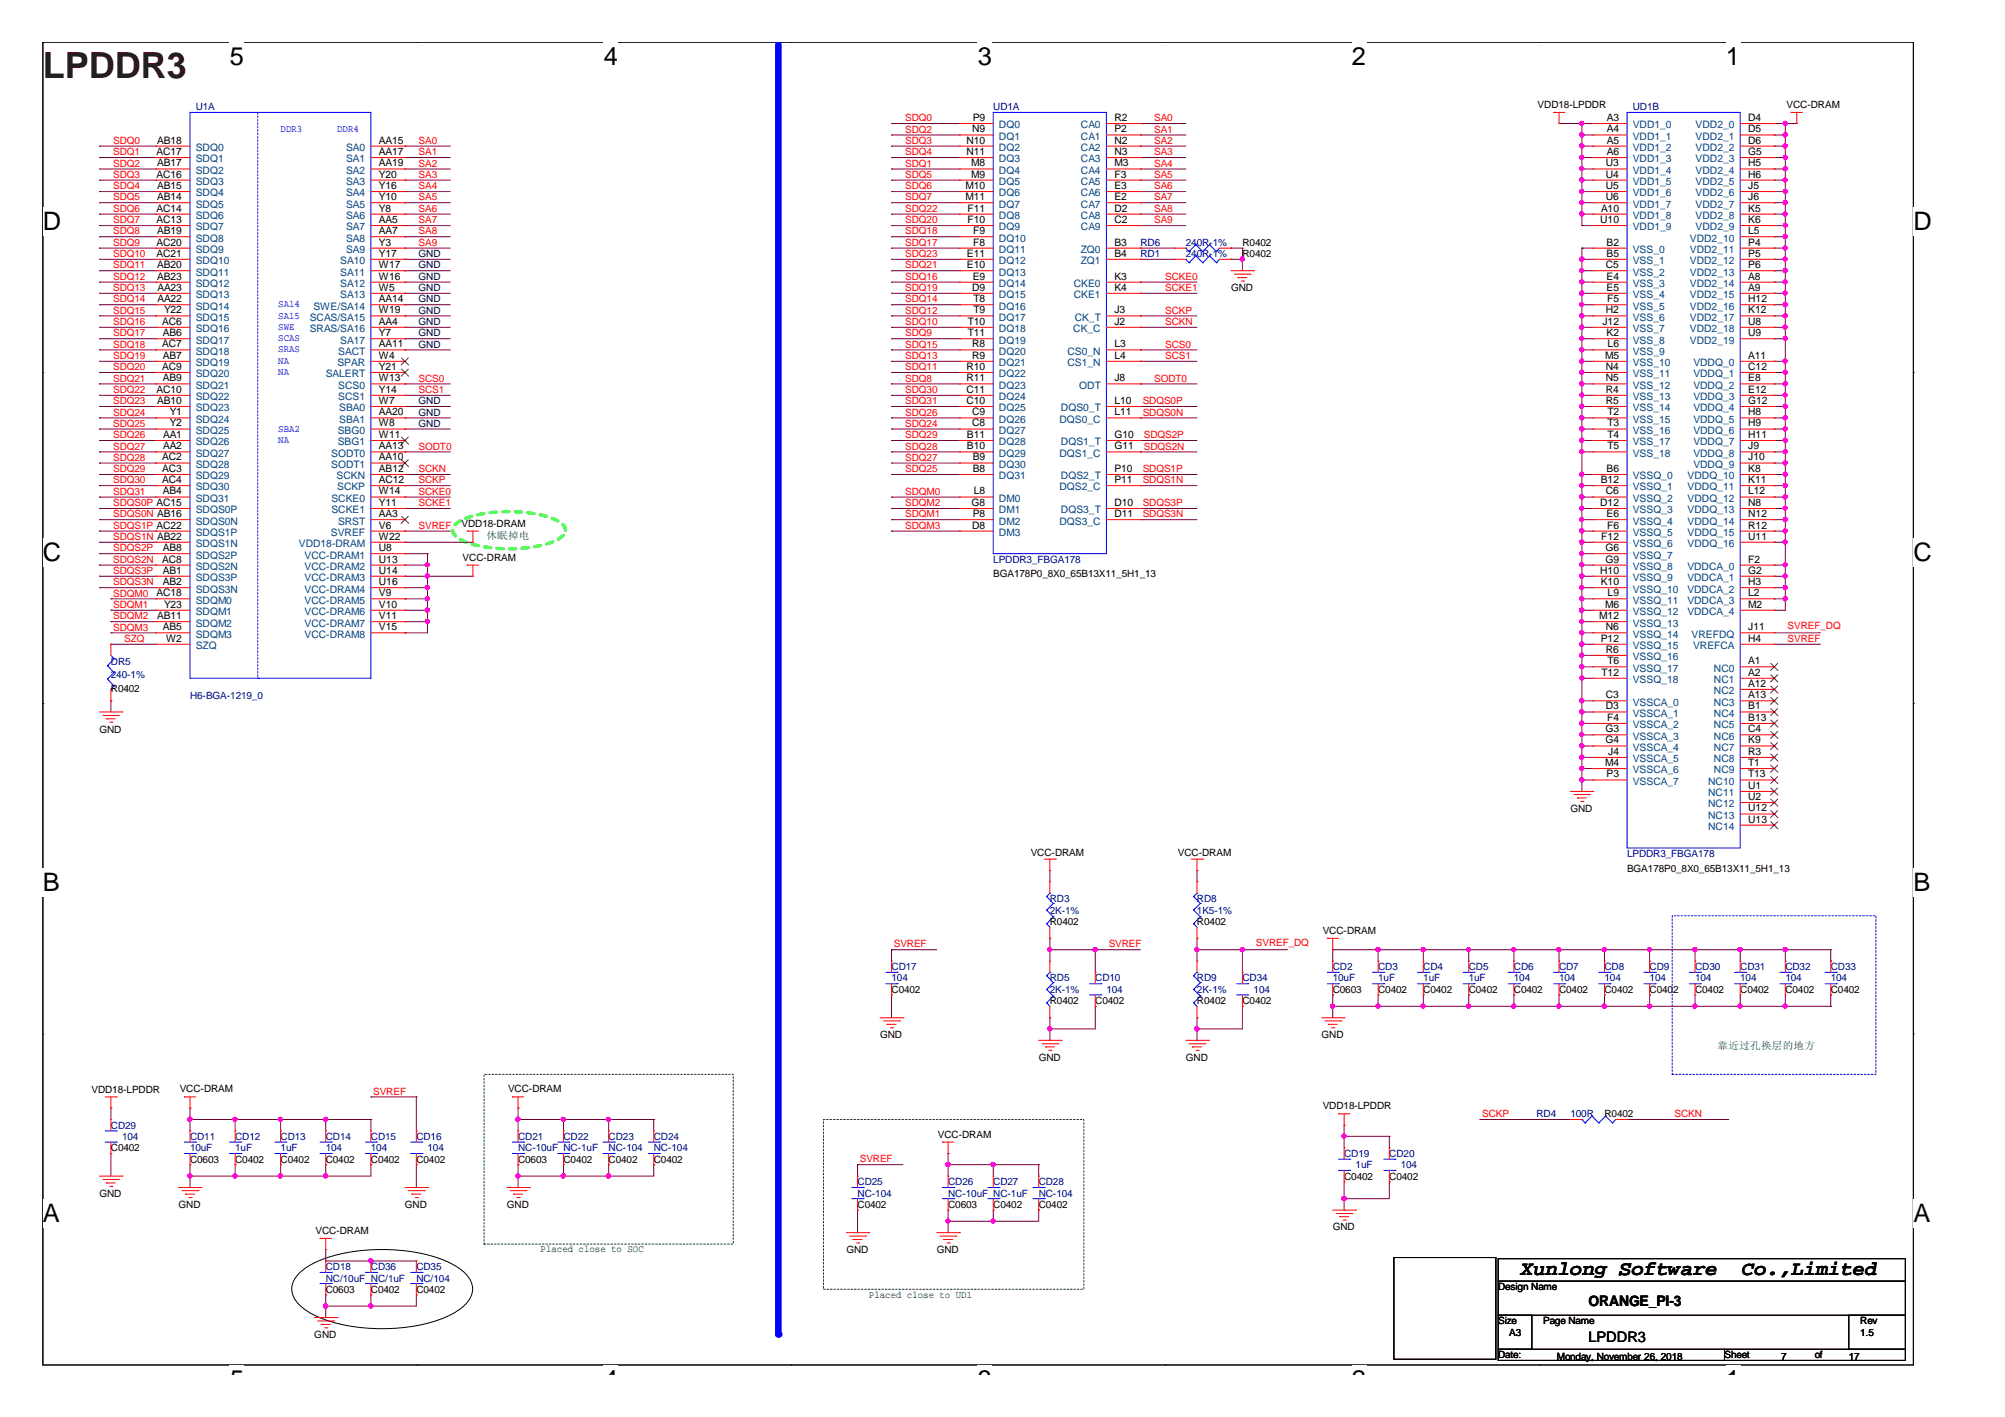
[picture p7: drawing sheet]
<svg xmlns="http://www.w3.org/2000/svg" width="297mm" height="210mm" viewBox="0 0 297 210" stroke-linecap="round" stroke-linejoin="round" font-family="sans-serif">
<defs><g id="words">
<text font-size="5.3" fill="#400000" x="6.3" y="11.5">LPDDR3</text>
<g font-size="3.8">
<text x="34" y="9.6">5</text>
<text x="89.5" y="9.6">4</text>
<text x="144.9" y="9.6">3</text>
<text x="200.3" y="9.6">2</text>
<text x="255.7" y="9.6">1</text>
<text x="6.3" y="34.1">D</text>
<text x="283.5" y="34.1">D</text>
<text x="6.3" y="83.1">C</text>
<text x="283.5" y="83.1">C</text>
<text x="6.3" y="132.1">B</text>
<text x="283.5" y="132.1">B</text>
<text x="6.3" y="181">A</text>
<text x="283.5" y="181">A</text>
<text x="34" y="205.6">5</text>
<text x="89.5" y="205.6">4</text>
<text x="144.9" y="205.6">3</text>
<text x="200.3" y="205.6">2</text>
<text x="255.7" y="205.6">1</text>
</g>
<g font-size="3">
<text x="225.3" y="188.9">Xunlong Software</text>
<text x="258.1" y="188.9">Co.,Limited</text>
</g>
<g font-size="2.2">
<text x="235.3" y="193.5">ORANGE_PI-3</text>
<text x="235.3" y="198.9">LPDDR3</text>
</g>
<g font-size="1.5" fill="#000080">
<text x="29" y="16.3">U1A</text>
<text x="147.2" y="16.3">UD1A</text>
<text x="241.9" y="16.3">UD1B</text>
<text x="169" y="36.4">RD6</text>
<text x="169" y="38.1">RD1</text>
<text x="175.7" y="36.4">240R-1%</text>
<text x="175.7" y="38.1">240R-1%</text>
<text x="147.2" y="83.4">LPDDR3_FBGA178</text>
<text x="16.4" y="98.4">DR5</text>
<text x="16.4" y="100.5">240-1%</text>
<text x="28.2" y="103.5">H6-BGA-1219_0</text>
<text x="241" y="127">LPDDR3_FBGA178</text>
<text x="155.5" y="133.7">RD3</text>
<text x="155.5" y="135.4">2K-1%</text>
<text x="177.3" y="133.7">RD8</text>
<text x="177.3" y="135.4">1K5-1%</text>
<text x="132.1" y="143.7">CD17</text>
<text x="197.4" y="143.7">CD2</text>
<text x="204.2" y="143.7">CD3</text>
<text x="210.9" y="143.7">CD4</text>
<text x="217.6" y="143.7">CD5</text>
<text x="224.3" y="143.7">CD6</text>
<text x="231" y="143.7">CD7</text>
<text x="237.7" y="143.7">CD8</text>
<text x="244.4" y="143.7">CD9</text>
<text x="251.1" y="143.7">CD30</text>
<text x="257.8" y="143.7">CD31</text>
<text x="264.5" y="143.7">CD32</text>
<text x="271.2" y="143.7">CD33</text>
<text x="132.1" y="145.4">104</text>
<text x="155.5" y="145.4">RD5</text>
<text x="155.5" y="147.1">2K-1%</text>
<text x="162.3" y="145.4">CD10</text>
<text x="163.9" y="147.1">104</text>
<text x="177.3" y="145.4">RD9</text>
<text x="177.3" y="147.1">2K-1%</text>
<text x="184.1" y="145.4">CD34</text>
<text x="185.7" y="147.1">104</text>
<text x="197.4" y="145.4">10uF</text>
<text x="204.2" y="145.4">1uF</text>
<text x="210.9" y="145.4">1uF</text>
<text x="217.6" y="145.4">1uF</text>
<text x="224.3" y="145.4">104</text>
<text x="231" y="145.4">104</text>
<text x="237.7" y="145.4">104</text>
<text x="244.4" y="145.4">104</text>
<text x="251.1" y="145.4">104</text>
<text x="257.8" y="145.4">104</text>
<text x="264.5" y="145.4">104</text>
<text x="271.2" y="145.4">104</text>
<text x="16.4" y="167.2">CD29</text>
<text x="227.6" y="165.5">RD4</text>
<text x="232.7" y="165.5">100R</text>
<text x="18.1" y="168.9">104</text>
<text x="28.2" y="168.9">CD11</text>
<text x="28.2" y="170.5">10uF</text>
<text x="34.8" y="168.9">CD12</text>
<text x="34.8" y="170.5">1uF</text>
<text x="41.6" y="168.9">CD13</text>
<text x="41.6" y="170.5">1uF</text>
<text x="48.3" y="168.9">CD14</text>
<text x="48.3" y="170.5">104</text>
<text x="54.9" y="168.9">CD15</text>
<text x="54.9" y="170.5">104</text>
<text x="61.7" y="168.9">CD16</text>
<text x="63.3" y="170.5">104</text>
<text x="76.8" y="168.9">CD21</text>
<text x="76.8" y="170.5">NC-10uF NC-1uF</text>
<text x="83.5" y="168.9">CD22</text>
<text x="90.2" y="168.9">CD23</text>
<text x="90.2" y="170.5">NC-104</text>
<text x="96.9" y="168.9">CD24</text>
<text x="96.9" y="170.5">NC-104</text>
<text x="199.1" y="171.4">CD19</text>
<text x="200.8" y="173.1">1uF</text>
<text x="205.8" y="171.4">CD20</text>
<text x="207.5" y="173.1">104</text>
<text x="127" y="175.6">CD25</text>
<text x="127" y="177.3">NC-104</text>
<text x="140.5" y="175.6">CD26</text>
<text x="140.5" y="177.3">NC-10uF NC-1uF</text>
<text x="147.2" y="175.6">CD27</text>
<text x="153.9" y="175.6">CD28</text>
<text x="153.9" y="177.3">NC-104</text>
<text x="48.3" y="188.1">CD18</text>
<text x="48.3" y="189.8">NC/10uF NC/1uF</text>
<text x="54.9" y="188.1">CD36</text>
<text x="61.7" y="188.1">CD35</text>
<text x="61.7" y="189.8">NC/104</text>
</g>
<g font-size="1.5" fill="#f00">
<text x="134.1" y="18">SDQ0</text>
<text x="171" y="18">SA0</text>
<text x="16.8" y="23">SDQ1</text>
<text x="16.8" y="21.3">SDQ0</text>
<text x="62" y="21.3">SA0</text>
<text x="62" y="23">SA1</text>
<text x="134.1" y="21.3">SDQ3</text>
<text x="134.1" y="23">SDQ4</text>
<text x="134.1" y="19.7">SDQ2</text>
<text x="171" y="23">SA3</text>
<text x="171" y="19.7">SA1</text>
<text x="171" y="21.3">SA2</text>
<text x="16.8" y="24.7">SDQ2</text>
<text x="16.8" y="28">SDQ4</text>
<text x="16.8" y="29.7">SDQ5</text>
<text x="16.8" y="26.3">SDQ3</text>
<text x="62" y="26.3">SA3</text>
<text x="62" y="28">SA4</text>
<text x="62" y="29.7">SA5</text>
<text x="62" y="24.7">SA2</text>
<text x="134.1" y="24.7">SDQ1</text>
<text x="134.1" y="28">SDQ6</text>
<text x="134.1" y="29.7">SDQ7</text>
<text x="134.1" y="26.3">SDQ5</text>
<text x="171" y="28">SA6</text>
<text x="171" y="29.7">SA7</text>
<text x="171" y="26.3">SA5</text>
<text x="171" y="24.7">SA4</text>
<text x="16.8" y="33.1">SDQ7</text>
<text x="16.8" y="34.7">SDQ8</text>
<text x="16.8" y="31.4">SDQ6</text>
<text x="62" y="31.4">SA6</text>
<text x="62" y="33.1">SA7</text>
<text x="62" y="34.7">SA8</text>
<text x="134.1" y="33.1">SDQ20</text>
<text x="134.1" y="34.7">SDQ18</text>
<text x="134.1" y="31.4">SDQ22</text>
<text x="171" y="33.1">SA9</text>
<text x="171" y="31.4">SA8</text>
<text x="16.8" y="36.4">SDQ9</text>
<text x="16.8" y="38.1">SDQ10</text>
<text x="16.8" y="39.8">SDQ11</text>
<text x="16.8" y="41.5">SDQ12</text>
<text x="62" y="36.4">SA9</text>
<text x="134.1" y="38.1">SDQ23</text>
<text x="134.1" y="39.8">SDQ21</text>
<text x="134.1" y="36.4">SDQ17</text>
<text x="134.1" y="41.5">SDQ16</text>
<text x="172.6" y="41.5">SCKE0</text>
<text x="16.8" y="46.5">SDQ15</text>
<text x="16.8" y="43.1">SDQ13</text>
<text x="16.8" y="44.8">SDQ14</text>
<text x="134.1" y="44.8">SDQ14</text>
<text x="134.1" y="46.5">SDQ12</text>
<text x="134.1" y="43.1">SDQ19</text>
<text x="172.6" y="43.1">SCKE1</text>
<text x="172.6" y="46.5">SCKP</text>
<text x="16.8" y="48.1">SDQ16</text>
<text x="16.8" y="49.8">SDQ17</text>
<text x="16.8" y="51.5">SDQ18</text>
<text x="16.8" y="53.2">SDQ19</text>
<text x="134.1" y="49.8">SDQ9</text>
<text x="134.1" y="51.5">SDQ15</text>
<text x="134.1" y="53.2">SDQ13</text>
<text x="134.1" y="48.1">SDQ10</text>
<text x="172.6" y="51.5">SCS0</text>
<text x="172.6" y="53.2">SCS1</text>
<text x="172.6" y="48.1">SCKN</text>
<text x="16.8" y="59.9">SDQ23</text>
<text x="16.8" y="54.8">SDQ20</text>
<text x="16.8" y="56.5">SDQ21</text>
<text x="16.8" y="58.2">SDQ22</text>
<text x="62" y="56.5">SCS0</text>
<text x="62" y="58.2">SCS1</text>
<text x="134.1" y="56.5">SDQ8</text>
<text x="134.1" y="54.8">SDQ11</text>
<text x="134.1" y="58.2">SDQ30</text>
<text x="134.1" y="59.9">SDQ31</text>
<text x="169.3" y="59.9">SDQS0P</text>
<text x="171" y="56.5">SODT0</text>
<text x="16.8" y="64.9">SDQ26</text>
<text x="16.8" y="61.6">SDQ24</text>
<text x="16.8" y="63.2">SDQ25</text>
<text x="134.1" y="64.9">SDQ29</text>
<text x="134.1" y="61.6">SDQ26</text>
<text x="134.1" y="63.2">SDQ24</text>
<text x="169.3" y="61.6">SDQS0N</text>
<text x="169.5" y="64.9">SDQS2P</text>
<text x="16.8" y="66.6">SDQ27</text>
<text x="16.8" y="68.3">SDQ28</text>
<text x="16.8" y="69.9">SDQ29</text>
<text x="16.8" y="71.6">SDQ30</text>
<text x="62" y="66.6">SODT0</text>
<text x="62" y="71.6">SCKP</text>
<text x="62" y="69.9">SCKN</text>
<text x="134.1" y="69.9">SDQ25</text>
<text x="134.1" y="68.3">SDQ27</text>
<text x="134.1" y="66.6">SDQ28</text>
<text x="169.3" y="69.9">SDQS1P</text>
<text x="169.3" y="71.6">SDQS1N</text>
<text x="169.5" y="66.6">SDQS2N</text>
<text x="16.8" y="73.3">SDQ31</text>
<text x="16.8" y="75">SDQS0P AC15</text>
<text x="16.8" y="76.6">SDQS0N AB16</text>
<text x="62" y="73.3">SCKE0</text>
<text x="62" y="75">SCKE1</text>
<text x="134.1" y="73.3">SDQM0</text>
<text x="134.1" y="76.6">SDQM1</text>
<text x="134.1" y="75">SDQM2</text>
<text x="169.3" y="75">SDQS3P</text>
<text x="169.3" y="76.6">SDQS3N</text>
<text x="16.8" y="80">SDQS1N AB22</text>
<text x="16.8" y="78.3">SDQS1P AC22</text>
<text x="16.8" y="83.4">SDQS2N</text>
<text x="16.8" y="81.7">SDQS2P</text>
<text x="62" y="78.3">SVREF</text>
<text x="134.1" y="78.3">SDQM3</text>
<text x="16.8" y="86.7">SDQS3N</text>
<text x="16.8" y="85">SDQS3P</text>
<text x="16.8" y="88.4">SDQM0</text>
<text x="16.8" y="93.4">SDQM3</text>
<text x="16.8" y="91.8">SDQM2</text>
<text x="16.8" y="90.1">SDQM1</text>
<text x="18.4" y="95.1">SZQ</text>
<text x="264.8" y="95.1">SVREF</text>
<text x="264.8" y="93.2">SVREF_DQ</text>
<text x="132.4" y="140.3">SVREF</text>
<text x="164.3" y="140.3">SVREF</text>
<text x="186.1" y="140.1">SVREF_DQ</text>
<text x="55.3" y="162.2">SVREF</text>
<text x="219.6" y="165.5">SCKP</text>
<text x="248.1" y="165.5">SCKN</text>
<text x="127.4" y="172.2">SVREF</text>
</g>
<g font-size="1.5">
<text x="144.1" y="17.9">P9</text>
<text x="165.1" y="17.9">R2</text>
<text x="227.8" y="16">VDD18-LPDDR</text>
<text x="238" y="17.9">A3</text>
<text x="259" y="17.9">D4</text>
<text x="264.7" y="16">VCC-DRAM</text>
<text x="23.2" y="23">AC17</text>
<text x="23.3" y="21.3">AB18</text>
<text x="56.1" y="21.3">AA15</text>
<text x="56.1" y="23">AA17</text>
<text x="143.2" y="21.3">N10</text>
<text x="143.2" y="23">N11</text>
<text x="144" y="19.6">N9</text>
<text x="165.1" y="19.6">P2</text>
<text x="165.1" y="21.3">N2</text>
<text x="165.1" y="23">N3</text>
<text x="238" y="19.6">A4</text>
<text x="238" y="21.3">A5</text>
<text x="238" y="23">A6</text>
<text x="259" y="19.6">D5</text>
<text x="259" y="21.3">D6</text>
<text x="259" y="23">G5</text>
<text x="23.2" y="26.3">AC16</text>
<text x="23.3" y="24.7">AB17</text>
<text x="23.3" y="28">AB15</text>
<text x="23.3" y="29.6">AB14</text>
<text x="56.1" y="24.7">AA19</text>
<text x="56.1" y="26.3">Y20</text>
<text x="56.1" y="28">Y16</text>
<text x="56.1" y="29.6">Y10</text>
<text x="143" y="28">M10</text>
<text x="143" y="29.6">M11</text>
<text x="143.9" y="24.7">M8</text>
<text x="143.9" y="26.3">M9</text>
<text x="165.1" y="24.7">M3</text>
<text x="165.1" y="26.3">F3</text>
<text x="165.1" y="28">E3</text>
<text x="165.1" y="29.6">E2</text>
<text x="237.9" y="24.7">U3</text>
<text x="237.9" y="26.3">U4</text>
<text x="237.9" y="28">U5</text>
<text x="237.9" y="29.6">U6</text>
<text x="259" y="24.7">H5</text>
<text x="259" y="26.3">H6</text>
<text x="259" y="28">J5</text>
<text x="259" y="29.6">J6</text>
<text x="23.2" y="31.3">AC14</text>
<text x="23.2" y="33">AC13</text>
<text x="23.3" y="34.7">AB19</text>
<text x="56.1" y="31.3">Y8</text>
<text x="56.1" y="33">AA5</text>
<text x="56.1" y="34.7">AA7</text>
<text x="143.3" y="31.3">F11</text>
<text x="143.3" y="33">F10</text>
<text x="144.2" y="34.7">F9</text>
<text x="165.1" y="31.3">D2</text>
<text x="165.1" y="33">C2</text>
<text x="237.1" y="33">U10</text>
<text x="237.2" y="31.3">A10</text>
<text x="259" y="34.7">L5</text>
<text x="259" y="31.3">K5</text>
<text x="259" y="33">K6</text>
<text x="23.2" y="36.4">AC20</text>
<text x="23.2" y="38">AC21</text>
<text x="23.3" y="39.7">AB20</text>
<text x="23.3" y="41.4">AB23</text>
<text x="56.1" y="38">Y17</text>
<text x="56.1" y="39.7">W17</text>
<text x="56.1" y="41.4">W16</text>
<text x="56.1" y="36.4">Y3</text>
<text x="143.3" y="38">E11</text>
<text x="143.3" y="39.7">E10</text>
<text x="144.1" y="41.4">E9</text>
<text x="144.2" y="36.4">F8</text>
<text x="165.1" y="36.4">B3</text>
<text x="165.1" y="38">B4</text>
<text x="165.1" y="41.4">K3</text>
<text x="184.1" y="36.4">R0402</text>
<text x="184.1" y="38.1">R0402</text>
<text x="237.9" y="39.7">C5</text>
<text x="238" y="36.4">B2</text>
<text x="238" y="38">B5</text>
<text x="238" y="41.4">E4</text>
<text x="259" y="36.4">P4</text>
<text x="259" y="38">P5</text>
<text x="259" y="39.7">P6</text>
<text x="259" y="41.4">A8</text>
<text x="23.3" y="43.1">AA23</text>
<text x="23.3" y="44.8">AA22</text>
<text x="24.3" y="46.4">Y22</text>
<text x="56.1" y="44.8">AA14</text>
<text x="56.1" y="46.4">W19</text>
<text x="56.1" y="43.1">W5</text>
<text x="144" y="43.1">D9</text>
<text x="144.2" y="44.8">T8</text>
<text x="144.2" y="46.4">T9</text>
<text x="165.1" y="43.1">K4</text>
<text x="165.1" y="46.4">J3</text>
<text x="182.4" y="43.2">GND</text>
<text x="237.9" y="46.4">H2</text>
<text x="238" y="43.1">E5</text>
<text x="238.1" y="44.8">F5</text>
<text x="259" y="43.1">A9</text>
<text x="259" y="44.8">H12</text>
<text x="259" y="46.4">K12</text>
<text x="24" y="48.1">AC6</text>
<text x="24" y="51.4">AC7</text>
<text x="24.1" y="49.8">AB6</text>
<text x="24.1" y="53.1">AB7</text>
<text x="56.1" y="53.1">W4</text>
<text x="56.1" y="48.1">AA4</text>
<text x="56.1" y="49.8">Y7</text>
<text x="56.1" y="51.4">AA11</text>
<text x="143.4" y="48.1">T10</text>
<text x="143.4" y="49.8">T11</text>
<text x="144" y="51.4">R8</text>
<text x="144" y="53.1">R9</text>
<text x="165.1" y="48.1">J2</text>
<text x="165.1" y="51.4">L3</text>
<text x="165.1" y="53.1">L4</text>
<text x="237.4" y="48.1">J12</text>
<text x="237.8" y="53.1">M5</text>
<text x="238" y="49.8">K2</text>
<text x="238.2" y="51.4">L6</text>
<text x="259" y="48.1">U8</text>
<text x="259" y="49.8">U9</text>
<text x="259" y="53.1">A11</text>
<text x="23.2" y="58.2">AC10</text>
<text x="23.3" y="59.8">AB10</text>
<text x="24" y="54.8">AC9</text>
<text x="24.1" y="56.5">AB9</text>
<text x="56.1" y="59.8">W7</text>
<text x="56.1" y="56.5">W13</text>
<text x="56.1" y="58.2">Y14</text>
<text x="56.1" y="54.8">Y21</text>
<text x="143.2" y="54.8">R10</text>
<text x="143.2" y="56.5">R11</text>
<text x="143.2" y="58.2">C11</text>
<text x="143.2" y="59.8">C10</text>
<text x="165.1" y="59.8">L10</text>
<text x="165.1" y="56.5">J8</text>
<text x="237.9" y="54.8">N4</text>
<text x="237.9" y="56.5">N5</text>
<text x="237.9" y="58.2">R4</text>
<text x="237.9" y="59.8">R5</text>
<text x="259" y="54.8">C12</text>
<text x="259" y="56.5">E8</text>
<text x="259" y="58.2">E12</text>
<text x="259" y="59.8">G12</text>
<text x="24.2" y="64.9">AA1</text>
<text x="25.1" y="61.5">Y1</text>
<text x="25.1" y="63.2">Y2</text>
<text x="56.1" y="61.5">AA20</text>
<text x="56.1" y="63.2">W8</text>
<text x="56.1" y="64.9">W11</text>
<text x="143.3" y="64.9">B11</text>
<text x="144" y="61.5">C9</text>
<text x="144" y="63.2">C8</text>
<text x="165.1" y="61.5">L11</text>
<text x="165.1" y="64.9">G10</text>
<text x="238.1" y="61.5">T2</text>
<text x="238.1" y="63.2">T3</text>
<text x="238.1" y="64.9">T4</text>
<text x="259" y="61.5">H8</text>
<text x="259" y="63.2">H9</text>
<text x="259" y="64.9">H11</text>
<text x="24" y="68.2">AC2</text>
<text x="24" y="69.9">AC3</text>
<text x="24" y="71.6">AC4</text>
<text x="24.2" y="66.6">AA2</text>
<text x="56.1" y="69.9">AB12</text>
<text x="56.1" y="71.6">AC12</text>
<text x="56.1" y="66.6">AA13</text>
<text x="56.1" y="68.2">AA10</text>
<text x="143.3" y="66.6">B10</text>
<text x="144.1" y="68.2">B9</text>
<text x="144.1" y="69.9">B8</text>
<text x="165.1" y="66.6">G11</text>
<text x="165.1" y="69.9">P10</text>
<text x="165.1" y="71.6">P11</text>
<text x="237.2" y="71.6">B12</text>
<text x="238" y="69.9">B6</text>
<text x="238.1" y="66.6">T5</text>
<text x="259" y="66.6">J9</text>
<text x="259" y="68.2">J10</text>
<text x="259" y="69.9">K8</text>
<text x="259" y="71.6">K11</text>
<text x="24.1" y="73.3">AB4</text>
<text x="56.1" y="73.3">W14</text>
<text x="56.1" y="74.9">Y11</text>
<text x="56.1" y="76.6">AA3</text>
<text x="68.4" y="78">VDD18-DRAM</text>
<text x="143.9" y="74.9">G8</text>
<text x="144.1" y="76.6">P8</text>
<text x="144.3" y="73.3">L8</text>
<text x="165.1" y="74.9">D10</text>
<text x="165.1" y="76.6">D11</text>
<text x="237.1" y="74.9">D12</text>
<text x="237.9" y="73.3">C6</text>
<text x="238" y="76.6">E6</text>
<text x="259" y="73.3">L12</text>
<text x="259" y="74.9">N8</text>
<text x="259" y="76.6">N12</text>
<text x="24" y="83.3">AC8</text>
<text x="24.1" y="81.6">AB8</text>
<text x="56.1" y="79.9">W22</text>
<text x="56.1" y="81.6">U8</text>
<text x="56.1" y="83.3">U13</text>
<text x="56.1" y="78.3">V6</text>
<text x="68.5" y="83">VCC-DRAM</text>
<text x="144" y="78.3">D8</text>
<text x="237.2" y="79.9">F12</text>
<text x="237.8" y="81.6">G6</text>
<text x="237.8" y="83.3">G9</text>
<text x="238.1" y="78.3">F6</text>
<text x="259" y="78.3">R12</text>
<text x="259" y="79.9">U11</text>
<text x="259" y="83.3">F2</text>
<text x="23.2" y="88.3">AC18</text>
<text x="24.1" y="85">AB1</text>
<text x="24.1" y="86.7">AB2</text>
<text x="56.1" y="85">U14</text>
<text x="56.1" y="86.7">U16</text>
<text x="56.1" y="88.3">V9</text>
<text x="147.2" y="85.5">BGA178P0_8X0_65B13X11_5H1_13</text>
<text x="237.1" y="85">H10</text>
<text x="237.2" y="86.7">K10</text>
<text x="238.2" y="88.3">L9</text>
<text x="259" y="85">G2</text>
<text x="259" y="86.7">H3</text>
<text x="259" y="88.3">L2</text>
<text x="23.3" y="91.7">AB11</text>
<text x="24.1" y="93.4">AB5</text>
<text x="24.3" y="90">Y23</text>
<text x="24.6" y="95.1">W2</text>
<text x="56.1" y="90">V10</text>
<text x="56.1" y="91.7">V11</text>
<text x="56.1" y="93.4">V15</text>
<text x="236.9" y="91.7">M12</text>
<text x="237.2" y="95.1">P12</text>
<text x="237.8" y="90">M6</text>
<text x="237.9" y="93.4">N6</text>
<text x="259" y="90">M2</text>
<text x="259" y="95.1">H4</text>
<text x="259" y="93.4">J11</text>
<text x="237.3" y="100.1">T12</text>
<text x="237.9" y="96.7">R6</text>
<text x="238.1" y="98.4">T6</text>
<text x="259" y="98.4">A1</text>
<text x="259" y="100.1">A2</text>
<text x="259" y="101.7">A12</text>
<text x="16.4" y="102.5">R0402</text>
<text x="237.9" y="103.4">C3</text>
<text x="237.9" y="105.1">D3</text>
<text x="238.1" y="106.8">F4</text>
<text x="259" y="103.4">A13</text>
<text x="259" y="105.1">B1</text>
<text x="259" y="106.8">B13</text>
<text x="14.7" y="108.5">GND</text>
<text x="237.8" y="113.5">M4</text>
<text x="237.8" y="108.5">G3</text>
<text x="237.8" y="110.1">G4</text>
<text x="238.3" y="111.8">J4</text>
<text x="259" y="108.5">C4</text>
<text x="259" y="110.1">K9</text>
<text x="259" y="111.8">R3</text>
<text x="259" y="113.5">T1</text>
<text x="238" y="115.2">P3</text>
<text x="259" y="115.2">T13</text>
<text x="259" y="116.9">U1</text>
<text x="259" y="118.5">U2</text>
<text x="232.7" y="120.2">GND</text>
<text x="259" y="120.2">U12</text>
<text x="259" y="121.8">U13</text>
<text x="152.7" y="126.8">VCC-DRAM</text>
<text x="174.5" y="126.8">VCC-DRAM</text>
<text x="241" y="129.1">BGA178P0_8X0_65B13X11_5H1_13</text>
<text x="155.5" y="137">R0402</text>
<text x="177.3" y="137">R0402</text>
<text x="196" y="138.4">VCC-DRAM</text>
<text x="132.1" y="147.1">C0402</text>
<text x="155.5" y="148.7">R0402</text>
<text x="162.3" y="148.7">C0402</text>
<text x="177.3" y="148.7">R0402</text>
<text x="184.1" y="148.7">C0402</text>
<text x="197.4" y="147.1">C0603</text>
<text x="204.2" y="147.1">C0402</text>
<text x="210.9" y="147.1">C0402</text>
<text x="217.6" y="147.1">C0402</text>
<text x="224.3" y="147.1">C0402</text>
<text x="231" y="147.1">C0402</text>
<text x="237.7" y="147.1">C0402</text>
<text x="244.4" y="147.1">C0402</text>
<text x="251.1" y="147.1">C0402</text>
<text x="257.8" y="147.1">C0402</text>
<text x="264.5" y="147.1">C0402</text>
<text x="271.2" y="147.1">C0402</text>
<text x="130.4" y="153.8">GND</text>
<text x="195.8" y="153.8">GND</text>
<text x="13.5" y="162">VDD18-LPDDR</text>
<text x="26.6" y="161.8">VCC-DRAM</text>
<text x="75.3" y="161.8">VCC-DRAM</text>
<text x="153.9" y="157.1">GND</text>
<text x="175.7" y="157.1">GND</text>
<text x="196" y="164.4">VDD18-LPDDR</text>
<text x="237.7" y="165.5">R0402</text>
<text x="16.4" y="170.5">C0402</text>
<text x="28.2" y="172.2">C0603</text>
<text x="34.8" y="172.2">C0402</text>
<text x="41.6" y="172.2">C0402</text>
<text x="48.3" y="172.2">C0402</text>
<text x="54.9" y="172.2">C0402</text>
<text x="61.7" y="172.2">C0402</text>
<text x="76.8" y="172.2">C0603</text>
<text x="83.5" y="172.2">C0402</text>
<text x="90.2" y="172.2">C0402</text>
<text x="96.9" y="172.2">C0402</text>
<text x="138.9" y="168.5">VCC-DRAM</text>
<text x="14.7" y="177.3">GND</text>
<text x="26.5" y="178.9">GND</text>
<text x="60" y="178.9">GND</text>
<text x="75.1" y="178.9">GND</text>
<text x="127" y="178.9">C0402</text>
<text x="140.5" y="178.9">C0603</text>
<text x="147.2" y="178.9">C0402</text>
<text x="153.9" y="178.9">C0402</text>
<text x="199.1" y="174.7">C0402</text>
<text x="205.8" y="174.7">C0402</text>
<text x="46.7" y="182.8">VCC-DRAM</text>
<text x="125.4" y="185.6">GND</text>
<text x="138.8" y="185.6">GND</text>
<text x="197.4" y="182.3">GND</text>
<text x="48.3" y="191.5">C0603</text>
<text x="54.9" y="191.5">C0402</text>
<text x="61.7" y="191.5">C0402</text>
<text x="222" y="191.1">Design Name</text>
<text x="222" y="196.2">Size</text>
<text x="223.6" y="197.9">A3</text>
<text x="228.6" y="196.2">Page Name</text>
<text x="275.6" y="197.9">1.5</text>
<text x="275.6" y="196.2">Rev</text>
<text x="46.6" y="198.2">GND</text>
<text x="222" y="201.2">Date:</text>
<text x="230.6" y="201.4">Monday, November 26, 2018</text>
<text x="255.5" y="201.2">Sheet</text>
<text x="263.9" y="201.4">7</text>
<text x="268.9" y="201.2">of</text>
<text x="273.9" y="201.4">17</text>
</g>
<g font-size="1.5" fill="#004080">
<text x="29" y="22.4">SDQ0</text>
<text x="51.3" y="22.4">SA0</text>
<text x="148" y="19">DQ0</text>
<text x="148" y="20.7">DQ1</text>
<text x="148" y="22.4">DQ2</text>
<text x="160.1" y="19">CA0</text>
<text x="160.1" y="20.7">CA1</text>
<text x="160.1" y="22.4">CA2</text>
<text x="241.9" y="19">VDD1_0</text>
<text x="241.9" y="20.7">VDD1_1</text>
<text x="241.9" y="22.4">VDD1_2</text>
<text x="251.2" y="19">VDD2_0</text>
<text x="251.2" y="20.7">VDD2_1</text>
<text x="251.2" y="22.4">VDD2_2</text>
<text x="29" y="24.1">SDQ1</text>
<text x="29" y="25.8">SDQ2</text>
<text x="29" y="27.4">SDQ3</text>
<text x="29" y="29.1">SDQ4</text>
<text x="51.3" y="24.1">SA1</text>
<text x="51.3" y="25.8">SA2</text>
<text x="51.3" y="27.4">SA3</text>
<text x="51.3" y="29.1">SA4</text>
<text x="148" y="24.1">DQ3</text>
<text x="148" y="25.8">DQ4</text>
<text x="148" y="27.4">DQ5</text>
<text x="148" y="29.1">DQ6</text>
<text x="160.1" y="24.1">CA3</text>
<text x="160.1" y="25.8">CA4</text>
<text x="160.1" y="27.4">CA5</text>
<text x="160.1" y="29.1">CA6</text>
<text x="241.9" y="24.1">VDD1_3</text>
<text x="241.9" y="25.8">VDD1_4</text>
<text x="241.9" y="27.4">VDD1_5</text>
<text x="241.9" y="29.1">VDD1_6</text>
<text x="251.2" y="24.1">VDD2_3</text>
<text x="251.2" y="25.8">VDD2_4</text>
<text x="251.2" y="27.4">VDD2_5</text>
<text x="251.2" y="29.1">VDD2_6</text>
<text x="29" y="30.7">SDQ5</text>
<text x="29" y="32.4">SDQ6</text>
<text x="29" y="34.1">SDQ7</text>
<text x="29" y="35.8">SDQ8</text>
<text x="51.3" y="30.7">SA5</text>
<text x="51.3" y="32.4">SA6</text>
<text x="51.3" y="34.1">SA7</text>
<text x="51.3" y="35.8">SA8</text>
<text x="148" y="30.7">DQ7</text>
<text x="148" y="32.4">DQ8</text>
<text x="148" y="34.1">DQ9</text>
<text x="148" y="35.8">DQ10</text>
<text x="160.1" y="30.7">CA7</text>
<text x="160.1" y="32.4">CA8</text>
<text x="160.1" y="34.1">CA9</text>
<text x="241.9" y="30.7">VDD1_7</text>
<text x="241.9" y="32.4">VDD1_8</text>
<text x="241.9" y="34.1">VDD1_9</text>
<text x="250.4" y="35.8">VDD2_10</text>
<text x="251.2" y="30.7">VDD2_7</text>
<text x="251.2" y="32.4">VDD2_8</text>
<text x="251.2" y="34.1">VDD2_9</text>
<text x="29" y="37.5">SDQ9</text>
<text x="29" y="39.1">SDQ10</text>
<text x="29" y="40.8">SDQ11</text>
<text x="50.4" y="39.1">SA10</text>
<text x="50.4" y="40.8">SA11</text>
<text x="51.3" y="37.5">SA9</text>
<text x="148" y="37.5">DQ11</text>
<text x="148" y="39.1">DQ12</text>
<text x="148" y="40.8">DQ13</text>
<text x="160.1" y="37.5">ZQ0</text>
<text x="160.1" y="39.1">ZQ1</text>
<text x="241.9" y="37.5">VSS_0</text>
<text x="241.9" y="39.1">VSS_1</text>
<text x="241.9" y="40.8">VSS_2</text>
<text x="250.4" y="37.5">VDD2_11</text>
<text x="250.4" y="39.1">VDD2_12</text>
<text x="250.4" y="40.8">VDD2_13</text>
<text x="29" y="42.5">SDQ12</text>
<text x="29" y="44.2">SDQ13</text>
<text x="29" y="45.9">SDQ14</text>
<text x="29" y="47.5">SDQ15</text>
<text x="45.9" y="47.5">SCAS/SA15</text>
<text x="46.4" y="45.9">SWE/SA14</text>
<text x="50.4" y="42.5">SA12</text>
<text x="50.4" y="44.2">SA13</text>
<text x="148" y="42.5">DQ14</text>
<text x="148" y="44.2">DQ15</text>
<text x="148" y="45.9">DQ16</text>
<text x="148" y="47.5">DQ17</text>
<text x="159.1" y="42.5">CKE0</text>
<text x="159.1" y="44.2">CKE1</text>
<text x="159.2" y="47.5">CK_T</text>
<text x="241.9" y="42.5">VSS_3</text>
<text x="241.9" y="44.2">VSS_4</text>
<text x="241.9" y="45.9">VSS_5</text>
<text x="241.9" y="47.5">VSS_6</text>
<text x="250.4" y="42.5">VDD2_14</text>
<text x="250.4" y="44.2">VDD2_15</text>
<text x="250.4" y="45.9">VDD2_16</text>
<text x="250.4" y="47.5">VDD2_17</text>
<text x="29" y="49.2">SDQ16</text>
<text x="29" y="50.9">SDQ17</text>
<text x="29" y="52.5">SDQ18</text>
<text x="45.9" y="49.2">SRAS/SA16</text>
<text x="50.1" y="52.5">SACT</text>
<text x="50.4" y="50.9">SA17</text>
<text x="148" y="49.2">DQ18</text>
<text x="148" y="50.9">DQ19</text>
<text x="148" y="52.5">DQ20</text>
<text x="158.2" y="52.5">CS0_N</text>
<text x="159" y="49.2">CK_C</text>
<text x="241.9" y="49.2">VSS_7</text>
<text x="241.9" y="50.9">VSS_8</text>
<text x="241.9" y="52.5">VSS_9</text>
<text x="250.4" y="49.2">VDD2_18</text>
<text x="250.4" y="50.9">VDD2_19</text>
<text x="29" y="54.2">SDQ19</text>
<text x="29" y="55.9">SDQ20</text>
<text x="29" y="57.6">SDQ21</text>
<text x="29" y="59.3">SDQ22</text>
<text x="48.3" y="55.9">SALERT</text>
<text x="50" y="54.2">SPAR</text>
<text x="50.1" y="57.6">SCS0</text>
<text x="50.1" y="59.3">SCS1</text>
<text x="148" y="54.2">DQ21</text>
<text x="148" y="55.9">DQ22</text>
<text x="148" y="57.6">DQ23</text>
<text x="148" y="59.3">DQ24</text>
<text x="158.2" y="54.2">CS1_N</text>
<text x="159.9" y="57.6">ODT</text>
<text x="241.9" y="54.2">VSS_10</text>
<text x="241.9" y="55.9">VSS_11</text>
<text x="241.9" y="57.6">VSS_12</text>
<text x="241.9" y="59.3">VSS_13</text>
<text x="250.9" y="54.2">VDDQ_0</text>
<text x="250.9" y="55.9">VDDQ_1</text>
<text x="250.9" y="57.6">VDDQ_2</text>
<text x="250.9" y="59.3">VDDQ_3</text>
<text x="29" y="60.9">SDQ23</text>
<text x="29" y="62.6">SDQ24</text>
<text x="29" y="64.3">SDQ25</text>
<text x="29" y="66">SDQ26</text>
<text x="50" y="64.3">SBG0</text>
<text x="50" y="66">SBG1</text>
<text x="50.2" y="60.9">SBA0</text>
<text x="50.2" y="62.6">SBA1</text>
<text x="148" y="60.9">DQ25</text>
<text x="148" y="62.6">DQ26</text>
<text x="148" y="64.3">DQ27</text>
<text x="148" y="66">DQ28</text>
<text x="157" y="62.6">DQS0_C</text>
<text x="157.2" y="60.9">DQS0_T</text>
<text x="157.2" y="66">DQS1_T</text>
<text x="241.9" y="60.9">VSS_14</text>
<text x="241.9" y="62.6">VSS_15</text>
<text x="241.9" y="64.3">VSS_16</text>
<text x="241.9" y="66">VSS_17</text>
<text x="250.9" y="60.9">VDDQ_4</text>
<text x="250.9" y="62.6">VDDQ_5</text>
<text x="250.9" y="64.3">VDDQ_6</text>
<text x="250.9" y="66">VDDQ_7</text>
<text x="29" y="67.7">SDQ27</text>
<text x="29" y="69.3">SDQ28</text>
<text x="29" y="71">SDQ29</text>
<text x="49.1" y="67.7">SODT0</text>
<text x="49.1" y="69.3">SODT1</text>
<text x="49.9" y="71">SCKN</text>
<text x="148" y="67.7">DQ29</text>
<text x="148" y="69.3">DQ30</text>
<text x="148" y="71">DQ31</text>
<text x="157" y="67.7">DQS1_C</text>
<text x="157.2" y="71">DQS2_T</text>
<text x="241.9" y="67.7">VSS_18</text>
<text x="241.9" y="71">VSSQ_0</text>
<text x="250" y="71">VDDQ_10</text>
<text x="250.9" y="67.7">VDDQ_8</text>
<text x="250.9" y="69.3">VDDQ_9</text>
<text x="29" y="72.7">SDQ30</text>
<text x="29" y="74.4">SDQ31</text>
<text x="29" y="76">SDQS0P</text>
<text x="29" y="77.7">SDQS0N</text>
<text x="49.1" y="74.4">SCKE0</text>
<text x="49.1" y="76">SCKE1</text>
<text x="50" y="72.7">SCKP</text>
<text x="50.1" y="77.7">SRST</text>
<text x="148" y="74.4">DM0</text>
<text x="148" y="76">DM1</text>
<text x="148" y="77.7">DM2</text>
<text x="157" y="72.7">DQS2_C</text>
<text x="157" y="77.7">DQS3_C</text>
<text x="157.2" y="76">DQS3_T</text>
<text x="241.9" y="72.7">VSSQ_1</text>
<text x="241.9" y="74.4">VSSQ_2</text>
<text x="241.9" y="76">VSSQ_3</text>
<text x="241.9" y="77.7">VSSQ_4</text>
<text x="250" y="72.7">VDDQ_11</text>
<text x="250" y="74.4">VDDQ_12</text>
<text x="250" y="76">VDDQ_13</text>
<text x="250" y="77.7">VDDQ_14</text>
<text x="29" y="79.4">SDQS1P</text>
<text x="29" y="81">SDQS1N</text>
<text x="29" y="82.7">SDQS2P</text>
<text x="44.3" y="81">VDD18-DRAM</text>
<text x="45.1" y="82.7">VCC-DRAM1</text>
<text x="49" y="79.4">SVREF</text>
<text x="148" y="79.4">DM3</text>
<text x="241.9" y="79.4">VSSQ_5</text>
<text x="241.9" y="81">VSSQ_6</text>
<text x="241.9" y="82.7">VSSQ_7</text>
<text x="250" y="79.4">VDDQ_15</text>
<text x="250" y="81">VDDQ_16</text>
<text x="29" y="84.4">SDQS2N</text>
<text x="29" y="86.1">SDQS3P</text>
<text x="29" y="87.8">SDQS3N</text>
<text x="29" y="89.4">SDQM0</text>
<text x="45.1" y="84.4">VCC-DRAM2</text>
<text x="45.1" y="86.1">VCC-DRAM3</text>
<text x="45.1" y="87.8">VCC-DRAM4</text>
<text x="45.1" y="89.4">VCC-DRAM5</text>
<text x="241.9" y="84.4">VSSQ_8</text>
<text x="241.9" y="86.1">VSSQ_9</text>
<text x="241.9" y="87.8">VSSQ_10</text>
<text x="241.9" y="89.4">VSSQ_11</text>
<text x="250" y="84.4">VDDCA_0</text>
<text x="250" y="86.1">VDDCA_1</text>
<text x="250" y="87.8">VDDCA_2</text>
<text x="250" y="89.4">VDDCA_3</text>
<text x="29" y="91.1">SDQM1</text>
<text x="29" y="92.8">SDQM2</text>
<text x="29" y="94.5">SDQM3</text>
<text x="45.1" y="91.1">VCC-DRAM6</text>
<text x="45.1" y="92.8">VCC-DRAM7</text>
<text x="45.1" y="94.5">VCC-DRAM8</text>
<text x="241.9" y="91.1">VSSQ_12</text>
<text x="241.9" y="92.8">VSSQ_13</text>
<text x="241.9" y="94.5">VSSQ_14</text>
<text x="250" y="91.1">VDDCA_4</text>
<text x="250.6" y="94.5">VREFDQ</text>
<text x="29" y="96.2">SZQ</text>
<text x="241.9" y="96.2">VSSQ_15</text>
<text x="241.9" y="97.8">VSSQ_16</text>
<text x="241.9" y="99.5">VSSQ_17</text>
<text x="241.9" y="101.2">VSSQ_18</text>
<text x="250.8" y="96.2">VREFCA</text>
<text x="253.9" y="99.5">NC0</text>
<text x="253.9" y="101.2">NC1</text>
<text x="241.9" y="104.5">VSSCA_0</text>
<text x="241.9" y="106.2">VSSCA_1</text>
<text x="241.9" y="107.9">VSSCA_2</text>
<text x="253.9" y="102.8">NC2</text>
<text x="253.9" y="104.5">NC3</text>
<text x="253.9" y="106.2">NC4</text>
<text x="253.9" y="107.9">NC5</text>
<text x="241.9" y="109.6">VSSCA_3</text>
<text x="241.9" y="111.2">VSSCA_4</text>
<text x="241.9" y="112.9">VSSCA_5</text>
<text x="253.9" y="109.6">NC6</text>
<text x="253.9" y="111.2">NC7</text>
<text x="253.9" y="112.9">NC8</text>
<text x="241.9" y="114.6">VSSCA_6</text>
<text x="241.9" y="116.3">VSSCA_7</text>
<text x="253.1" y="116.3">NC10</text>
<text x="253.1" y="118">NC11</text>
<text x="253.1" y="119.6">NC12</text>
<text x="253.9" y="114.6">NC9</text>
<text x="253.1" y="121.3">NC13</text>
<text x="253.1" y="123">NC14</text>
</g>
<g font-size="1.5" fill="#00f">
<text x="41.6" y="19.5">DDR3</text>
<text x="50" y="19.5">DDR4</text>
<text x="41.2" y="45.5">SA14</text>
<text x="41.2" y="47.2">SA15</text>
<text x="41.2" y="50.6">SCAS</text>
<text x="41.2" y="53.9">NA</text>
<text x="41.2" y="52.2">SRAS</text>
<text x="41.2" y="48.9">SWE</text>
<text x="41.2" y="55.6">NA</text>
<text x="41.2" y="64">SBA2</text>
<text x="41.2" y="65.6">NA</text>
</g>
<g font-size="1.5" fill="#000040">
<text x="62" y="38.1">GND</text>
<text x="62" y="41.5">GND</text>
<text x="62" y="39.8">GND</text>
<text x="62" y="44.8">GND</text>
<text x="62" y="46.5">GND</text>
<text x="62" y="43.1">GND</text>
<text x="62" y="49.8">GND</text>
<text x="62" y="48.1">GND</text>
<text x="62" y="51.5">GND</text>
<text x="62" y="59.9">GND</text>
<text x="62" y="61.6">GND</text>
<text x="62" y="63.2">GND</text>
</g>
<g font-size="1.5" fill="#008000">
<text x="72.1" y="79.9">休眠掉电</text>
<text x="254.5" y="155.3">靠近过孔换层的地方</text>
<text x="80.1" y="185.5">Placed close to SOC</text>
<text x="128.7" y="192.2">Placed close to UD1</text>
</g>
</g></defs>
<path d="M6.3 6.2h277.2v196h-277.2z" fill="none" stroke="#000" stroke-width=".15"/>
<g fill="#fff">
<path d="M34 6.2h2.2v4.3h-2.2z"/>
<path d="M34 202.2h2.2v1.4h-2.2z"/>
</g>
<path d="M61.8 6.2h.1M61.8 202.2h.1" fill="none" stroke="#000" stroke-width=".15"/>
<g fill="#fff">
<path d="M89.5 6.2h2.1v4.3h-2.1z"/>
<path d="M89.5 202.2h2.1v1.4h-2.1z"/>
</g>
<path d="M117.2 6.2h.1M117.2 202.2h.1" fill="none" stroke="#000" stroke-width=".15"/>
<g fill="#fff">
<path d="M144.9 6.2h2.1v4.3h-2.1z"/>
<path d="M144.9 202.2h2.1v1.4h-2.1z"/>
</g>
<path d="M172.6 6.2h.1M172.6 202.2h.1" fill="none" stroke="#000" stroke-width=".15"/>
<g fill="#fff">
<path d="M200.3 6.2h2.1v4.3h-2.1z"/>
<path d="M200.3 202.2h2.1v1.4h-2.1z"/>
</g>
<path d="M228 6.2h.1M228 202.2h.1" fill="none" stroke="#000" stroke-width=".15"/>
<g fill="#fff">
<path d="M255.7 6.2h2.1v4.3h-2.1z"/>
<path d="M255.7 202.2h2.1v1.4h-2.1z"/>
<path d="M6.3 30.7h2.8v4.2h-2.8z"/>
<path d="M283.5 30.7h2.7v4.2h-2.7z"/>
<path d="M6.3 79.7h2.8v4.2h-2.8z"/>
<path d="M283.5 79.7h2.7v4.2h-2.7z"/>
</g>
<path d="M6.3 55.2h.1M283.5 55.2h.1" fill="none" stroke="#000" stroke-width=".15"/>
<g fill="#fff">
<path d="M6.3 128.7h2.6v4.2h-2.6z"/>
<path d="M283.5 128.7h2.5v4.2h-2.5z"/>
</g>
<path d="M6.3 104.2h.1M283.5 104.2h.1" fill="none" stroke="#000" stroke-width=".15"/>
<g fill="#fff">
<path d="M6.3 177.6h2.6v4.3h-2.6z"/>
<path d="M283.5 177.6h2.5v4.3h-2.5z"/>
</g>
<path d="M6.3 153.2h.1M283.5 153.2h.1" fill="none" stroke="#000" stroke-width=".15"/>
<path d="M115.3 6.6v191.1" fill="none" stroke="#00f" stroke-width=".97"/>
<circle cx="115.3" cy="197.7" r=".49" fill="#00f"/>
<path d="M38.2 16.7v83.8M38.2 100.5h.1M247.7 135.7h30.2v23.4h-30.2z" fill="none" stroke="#00f" stroke-width=".15" stroke-dasharray=".3 .3"/>
<path d="M71.7 159.1h36.9v25.2h-36.9zM122 165.8h38.6v25.2h-38.6z" fill="none" stroke="#008000" stroke-width=".15" stroke-dasharray=".3 .3"/>
<path d="M67.5 77.7a9.7 9.7 0 0 1 5.3-1.8 20.3 20.3 0 0 1 9.4 1 2.2 2.2 0 0 1 1.6 1.6 2.21 2.21 0 0 1-1.6 1.7 20.5 20.5 0 0 1-13.5 0 2.2 2.2 0 0 1-1.6-1.7l.1-.4z" fill="none" stroke="#0f0" stroke-width=".47" stroke-dasharray=".9 .9"/>
<path d="M44.1 188.8a12.1 12.1 0 0 1 6.2-3 28 28 0 0 1 15.2 .8 8.4 8.4 0 0 1 4.1 2.9 2.84 2.84 0 0 1-.5 3.6 12.2 12.2 0 0 1-6.2 3 27.6 27.6 0 0 1-15.2-.8 8.4 8.4 0 0 1-4.1-2.9 2.85 2.85 0 0 1 .5-3.6zM206.5 186.3h15.1v15.1h-15.1zM222 186.5h60.3v3.3h-60.3zM222 189.8h60.3v5h-60.3zM222 194.8h4.9v5.1h-4.9zM222 199.9h33.5v1.6h-33.5zM255.5 199.9h26.8v1.6h-26.8zM273.9 194.8h8.4v5.1h-8.4z" fill="none" stroke="#000" stroke-width=".15"/>
<g fill="none" stroke="#800040" stroke-width=".15">
<path d="M132.1 18.3h.1M132.1 20h.1M132.1 18.3h10.1M132.1 20h10.1M169 18.3h.1M169 20h.1M169 18.3h6.7M169 20h6.7M231 18.3h.1M231 18.3h5M234.4 20h.1M234.4 18.3h.1"/>
<path d="M234.4 18.3v15.1M234.4 20h1.6M262.8 20h.1M262.8 18.3h.1M262.8 18.3h3.4M262.8 20h1.7M264.5 20h.1M264.5 18.3h.1M264.5 18.3v72.1h-1.7M14.7 33.4h.1M14.7 25h.1M14.7 23.3h.1"/>
<path d="M14.7 28.4h.1M14.7 21.6h.1M14.7 35.1h.1M14.7 36.8h.1M14.7 31.7h.1M14.7 38.4h.1M14.7 30h.1M14.7 26.7h.1M14.7 21.6h8.4M14.7 25h8.4M14.7 28.4h8.4M14.7 30h8.4"/>
<path d="M14.7 23.3h8.4M14.7 26.7h8.4M14.7 33.4h8.4M14.7 35.1h8.4M14.7 36.8h8.4M14.7 31.7h8.4M14.7 38.4h8.4M60 21.6h.1M60 26.7h.1M60 28.4h.1M60 30h.1M60 23.3h.1"/>
<path d="M60 25h.1M60 31.7h.1M60 33.4h.1M60 35.1h.1M60 36.8h.1M60 38.4h.1M60 21.6h6.7M60 25h6.7M60 28.4h6.7M60 30h6.7M60 23.3h6.7M60 26.7h6.7"/>
<path d="M60 33.4h6.7M60 35.1h6.7M60 36.8h6.7M60 31.7h6.7M60 38.4h6.7M132.1 21.6h.1M132.1 25h.1M132.1 28.4h.1M132.1 30h.1M132.1 23.3h.1M132.1 26.7h.1M132.1 38.4h.1"/>
<path d="M132.1 33.4h.1M132.1 36.8h.1M132.1 35.1h.1M132.1 31.7h.1M132.1 21.6h10.1M132.1 25h10.1M132.1 28.4h10.1M132.1 30h10.1M132.1 23.3h10.1M132.1 26.7h10.1M132.1 33.4h10.1M132.1 35.1h10.1"/>
<path d="M132.1 36.8h10.1M132.1 31.7h10.1M132.1 38.4h10.1M169 28.4h.1M169 30h.1M169 33.4h.1M169 26.7h.1M169 31.7h.1M169 38.4h.1M169 23.3h.1M169 25h.1M169 21.6h.1"/>
<path d="M169 36.8h.1M169 21.6h6.7M169 25h6.7M169 28.4h6.7M169 30h6.7M169 23.3h6.7M169 26.7h6.7M169 33.4h6.7M169 36.8h5M169 31.7h6.7M169 38.4h5M182.4 38.4h.1"/>
<path d="M182.4 36.8h.1M182.4 36.8h1.7M182.4 38.4h1.7M184.1 38.4h.1M184.1 36.8h.1M184.1 36.8v3.3M234.4 31.7h.1M234.4 33.4h.1M234.4 30h.1M234.4 23.3h.1M234.4 21.6h.1M234.4 26.7h.1"/>
<path d="M234.4 25h.1M234.4 28.4h.1M234.4 36.8h.1M234.4 38.4h.1M234.4 36.8v80.4M234.4 21.6h1.6M234.4 25h1.6M234.4 28.4h1.6M234.4 30h1.6M234.4 23.3h1.6M234.4 26.7h1.6M234.4 33.4h1.6"/>
<path d="M234.4 36.8h1.6M234.4 31.7h1.6M234.4 38.4h1.6M262.8 21.6h.1M262.8 25h.1M262.8 23.3h.1M262.8 28.4h.1M262.8 26.7h.1M262.8 31.7h.1M262.8 30h.1M262.8 35.1h.1M262.8 33.4h.1"/>
<path d="M262.8 38.4h.1M262.8 36.8h.1M262.8 21.6h1.7M262.8 25h1.7M262.8 28.4h1.7M262.8 30h1.7M262.8 23.3h1.7M262.8 26.7h1.7M262.8 33.4h1.7M262.8 35.1h1.7M262.8 36.8h1.7M262.8 31.7h1.7"/>
<path d="M262.8 38.4h1.7M264.5 23.3h.1M264.5 21.6h.1M264.5 26.7h.1M264.5 25h.1M264.5 30h.1M264.5 28.4h.1M264.5 33.4h.1M264.5 31.7h.1M264.5 36.8h.1M264.5 35.1h.1M264.5 38.4h.1"/>
<path d="M14.7 48.5h.1M14.7 50.2h.1M14.7 55.2h.1M14.7 56.9h.1M14.7 58.6h.1M14.7 51.8h.1M14.7 53.5h.1M14.7 40.1h.1M14.7 46.8h.1M14.7 41.8h.1M14.7 43.4h.1M14.7 45.1h.1"/>
<path d="M14.7 56.9h8.4M14.7 50.2h8.4M14.7 51.8h8.4M14.7 55.2h8.4M14.7 45.1h8.4M14.7 53.5h8.4M14.7 46.8h8.4M14.7 48.5h8.4M14.7 58.6h8.4M14.7 40.1h8.4M14.7 41.8h8.4M14.7 43.4h8.4"/>
<path d="M60 56.9h.1M60 58.6h.1M60 41.8h.1M60 45.1h.1M60 46.8h.1M60 50.2h.1M60 43.4h.1M60 48.5h.1M60 40.1h.1M60 51.8h.1M60 56.9h6.7M60 50.2h6.7"/>
<path d="M60 51.8h6.7M60 45.1h6.7M60 46.8h6.7M60 48.5h6.7M60 58.6h6.7M60 40.1h6.7M60 41.8h6.7M60 43.4h6.7M132.1 56.9h.1M132.1 50.2h.1M132.1 51.8h.1M132.1 55.2h.1"/>
<path d="M132.1 45.1h.1M132.1 53.5h.1M132.1 46.8h.1M132.1 48.5h.1M132.1 40.1h.1M132.1 41.8h.1M132.1 43.4h.1M132.1 58.6h.1M132.1 56.9h10.1M132.1 50.2h10.1M132.1 51.8h10.1M132.1 55.2h10.1"/>
<path d="M132.1 45.1h10.1M132.1 53.5h10.1M132.1 46.8h10.1M132.1 48.5h10.1M132.1 58.6h10.1M132.1 40.1h10.1M132.1 41.8h10.1M132.1 43.4h10.1M169 41.8h.1M169 43.4h.1M169 51.8h.1M169 53.5h.1"/>
<path d="M169 56.9h.1M169 46.8h.1M169 48.5h.1M169 56.9h8.3M169 51.8h8.3M169 53.5h8.3M169 46.8h8.3M169 48.5h8.3M169 41.8h8.3M169 43.4h8.3M234.4 40.1h.1M234.4 41.8h.1"/>
<path d="M234.4 43.4h.1M234.4 45.1h.1M234.4 48.5h.1M234.4 46.8h.1M234.4 51.8h.1M234.4 50.2h.1M234.4 55.2h.1M234.4 53.5h.1M234.4 58.6h.1M234.4 56.9h.1M234.4 56.9h1.6M234.4 50.2h1.6"/>
<path d="M234.4 51.8h1.6M234.4 55.2h1.6M234.4 45.1h1.6M234.4 53.5h1.6M234.4 46.8h1.6M234.4 48.5h1.6M234.4 58.6h1.6M234.4 40.1h1.6M234.4 41.8h1.6M234.4 43.4h1.6M262.8 41.8h.1M262.8 40.1h.1"/>
<path d="M262.8 45.1h.1M262.8 43.4h.1M262.8 48.5h.1M262.8 46.8h.1M262.8 50.2h.1M262.8 55.2h.1M262.8 53.5h.1M262.8 58.6h.1M262.8 56.9h.1M262.8 56.9h1.7M262.8 50.2h1.7M262.8 55.2h1.7"/>
<path d="M262.8 45.1h1.7M262.8 53.5h1.7M262.8 46.8h1.7M262.8 48.5h1.7M262.8 58.6h1.7M262.8 40.1h1.7M262.8 41.8h1.7M262.8 43.4h1.7M264.5 40.1h.1M264.5 43.4h.1M264.5 41.8h.1M264.5 46.8h.1"/>
<path d="M264.5 45.1h.1M264.5 50.2h.1M264.5 48.5h.1M264.5 55.2h.1M264.5 53.5h.1M264.5 58.6h.1M264.5 56.9h.1M14.7 60.2h.1M14.7 65.2h.1M14.7 66.9h.1M14.7 68.6h.1M14.7 70.3h.1"/>
<path d="M14.7 61.9h.1M14.7 71.9h.1M14.7 73.6h.1M14.7 63.6h.1M14.7 75.3h.1M14.7 78.7h.1M14.7 77h.1M14.7 66.9h8.4M14.7 73.6h8.4M14.7 60.2h8.4M14.7 61.9h8.4M14.7 70.3h8.4"/>
<path d="M14.7 71.9h8.4M14.7 77h8.4M14.7 65.2h8.4M14.7 68.6h8.4M14.7 63.6h8.4M14.7 75.3h8.4M14.7 78.7h8.4M60 66.9h.1M60 78.7h.1M60 71.9h.1M60 70.3h.1M60 73.6h.1"/>
<path d="M60 60.2h.1M60 61.9h.1M60 75.3h.1M60 63.6h.1M60 66.9h6.7M60 73.6h6.7M60 60.2h6.7M60 61.9h6.7M60 70.3h6.7M60 71.9h6.7M60 63.6h6.7M60 75.3h6.7"/>
<path d="M60 78.7h6.7M132.1 73.6h.1M132.1 77h.1M132.1 65.2h.1M132.1 70.3h.1M132.1 61.9h.1M132.1 68.6h.1M132.1 63.6h.1M132.1 60.2h.1M132.1 66.9h.1M132.1 75.3h.1M132.1 78.7h.1"/>
<path d="M132.1 66.9h10.1M132.1 73.6h10.1M132.1 60.2h10.1M132.1 61.9h10.1M132.1 70.3h10.1M132.1 77h10.1M132.1 65.2h10.1M132.1 68.6h10.1M132.1 63.6h10.1M132.1 75.3h10.1M132.1 78.7h10.1M169 60.2h.1"/>
<path d="M169 61.9h.1M169 70.3h.1M169 71.9h.1M169 65.2h.1M169 66.9h.1M169 75.3h.1M169 77h.1M169 66.9h8.3M169 60.2h8.3M169 61.9h8.3M169 70.3h8.3M169 71.9h8.3"/>
<path d="M169 77h8.3M169 65.2h8.3M169 75.3h8.3M234.4 66.9h.1M234.4 73.6h.1M234.4 65.2h.1M234.4 70.3h.1M234.4 71.9h.1M234.4 77h.1M234.4 75.3h.1M234.4 78.7h.1M234.4 61.9h.1"/>
<path d="M234.4 60.2h.1M234.4 63.6h.1M234.4 66.9h1.6M234.4 73.6h1.6M234.4 60.2h1.6M234.4 61.9h1.6M234.4 70.3h1.6M234.4 71.9h1.6M234.4 77h1.6M234.4 65.2h1.6M234.4 63.6h1.6M234.4 75.3h1.6"/>
<path d="M234.4 78.7h1.6M262.8 61.9h.1M262.8 60.2h.1M262.8 65.2h.1M262.8 63.6h.1M262.8 68.6h.1M262.8 66.9h.1M262.8 71.9h.1M262.8 70.3h.1M262.8 75.3h.1M262.8 73.6h.1M262.8 78.7h.1"/>
<path d="M262.8 77h.1M262.8 66.9h1.7M262.8 73.6h1.7M262.8 60.2h1.7M262.8 61.9h1.7M262.8 70.3h1.7M262.8 71.9h1.7M262.8 77h1.7M262.8 65.2h1.7M262.8 68.6h1.7M262.8 63.6h1.7M262.8 75.3h1.7"/>
<path d="M262.8 78.7h1.7M264.5 61.9h.1M264.5 60.2h.1M264.5 65.2h.1M264.5 63.6h.1M264.5 68.6h.1M264.5 66.9h.1M264.5 71.9h.1M264.5 70.3h.1M264.5 75.3h.1M264.5 73.6h.1M264.5 78.7h.1"/>
<path d="M264.5 77h.1M14.7 80.3h.1M14.7 87.1h.1M14.7 85.4h.1M14.7 83.7h.1M14.7 82h.1M14.7 85.4h8.4M14.7 80.3h8.4M14.7 87.1h8.4M14.7 83.7h8.4M14.7 82h8.4M16.4 93.7h.1"/>
<path d="M16.4 92.1h.1M16.4 90.4h.1M16.4 88.7h.1M16.4 95.4h.1M16.4 88.7h6.7M16.4 92.1h6.7M16.4 95.4h6.7M16.4 93.7h6.7M16.4 90.4h6.7M60 80.3h.1M60 83.7h.1M60 82h.1"/>
<path d="M60 90.4h.1M60 92.1h.1M60 93.7h.1M60 88.7h.1M60 87.1h.1M60 85.4h.1M60 85.4h10.1M60 88.7h3.3M60 92.1h3.3M60 80.3h10.1M60 87.1h3.3M60 83.7h3.3"/>
<path d="M60 82h3.3M60 90.4h3.3M63.3 83.7h.1M63.3 85.4h.1M63.3 87.1h.1M63.3 82h.1M63.3 92.1h.1M63.3 88.7h.1M63.3 90.4h.1M63.3 82v11.7h-3.3M234.4 85.4h.1M234.4 88.7h.1"/>
<path d="M234.4 92.1h.1M234.4 95.4h.1M234.4 93.7h.1M234.4 97.1h.1M234.4 82h.1M234.4 80.3h.1M234.4 83.7h.1M234.4 87.1h.1M234.4 90.4h.1M234.4 98.8h.1M234.4 85.4h1.6M234.4 88.7h1.6"/>
<path d="M234.4 92.1h1.6M234.4 95.4h1.6M234.4 97.1h1.6M234.4 80.3h1.6M234.4 87.1h1.6M234.4 83.7h1.6M234.4 82h1.6M234.4 93.7h1.6M234.4 90.4h1.6M234.4 98.8h1.6M262.8 80.3h.1M262.8 87.1h.1"/>
<path d="M262.8 85.4h.1M262.8 83.7h.1M262.8 90.4h.1M262.8 88.7h.1M262.8 85.4h1.7M262.8 88.7h1.7M262.8 95.4h6.7M262.8 80.3h1.7M262.8 87.1h1.7M262.8 83.7h1.7M262.8 93.7h6.7M264.5 80.3h.1"/>
<path d="M264.5 83.7h.1M264.5 87.1h.1M264.5 85.4h.1M264.5 88.7h.1M269.5 95.4h.1M269.5 93.7h.1M16.4 103.8h.1M16.4 103.8v1.7M234.4 105.5h.1M234.4 103.8h.1M234.4 100.5h.1M234.4 108.9h.1"/>
<path d="M234.4 107.2h.1M234.4 112.2h.1M234.4 110.5h.1M234.4 115.5h.1M234.4 113.8h.1M234.4 105.5h1.6M234.4 103.8h1.6M234.4 100.5h1.6M234.4 108.9h1.6M234.4 107.2h1.6M234.4 112.2h1.6M234.4 110.5h1.6"/>
<path d="M234.4 115.5h1.6M234.4 113.8h1.6M155.5 129h.1M155.5 139h.1M155.5 129v1.6M155.5 139v3.4M177.3 129h.1M177.3 139h.1M177.3 129v1.6M177.3 139v3.4M132.1 147.4h.1M132.1 140.7h.1"/>
<path d="M132.1 140.7h6.7M132.1 140.7v1.7M132.1 147.4v3.4M155.5 150.8h.1M155.5 140.7h.1M155.5 152.4h.1M155.5 140.7h13.5M155.5 150.8v3.3M162.3 149.1h.1M162.3 140.7h.1M162.3 149.1v3.3h-6.8M162.3 140.7v3.3"/>
<path d="M177.3 150.8h.1M177.3 140.7h.1M177.3 152.4h.1M177.3 140.7h13.5M177.3 150.8v3.3M184.1 149.1h.1M184.1 140.7h.1M184.1 140.7v3.3M184.1 149.1v3.3h-6.8M197.4 140.7h.1M197.4 149.1h.1M197.4 147.4h.1"/>
<path d="M197.4 140.7h73.8M197.4 140.7v1.7M197.4 147.4v3.4M197.4 149.1h73.8M204.2 140.7h.1M204.2 149.1h.1M204.2 147.4h.1M204.2 140.7v1.7M204.2 147.4v1.7M210.9 147.4h.1M210.9 140.7h.1M210.9 149.1h.1"/>
<path d="M210.9 140.7v1.7M210.9 147.4v1.7M217.6 140.7h.1M217.6 147.4h.1M217.6 149.1h.1M217.6 140.7v1.7M217.6 147.4v1.7M224.3 147.4h.1M224.3 140.7h.1M224.3 149.1h.1M224.3 140.7v1.7M224.3 147.4v1.7"/>
<path d="M231 149.1h.1M231 147.4h.1M231 140.7h.1M231 140.7v1.7M231 147.4v1.7M237.7 140.7h.1M237.7 149.1h.1M237.7 147.4h.1M237.7 140.7v1.7M237.7 147.4v1.7M244.4 140.7h.1M244.4 147.4h.1"/>
<path d="M244.4 140.7v1.7M244.4 147.4v1.7M251.1 140.7h.1M251.1 149.1h.1M251.1 140.7v1.7M251.1 147.4v1.7M257.8 140.7h.1M257.8 149.1h.1M257.8 140.7v1.7M257.8 147.4v1.7M264.5 140.7h.1M264.5 149.1h.1"/>
<path d="M264.5 140.7v1.7M264.5 147.4v1.7M271.2 142.4h.1M271.2 147.4h.1M271.2 140.7h.1M271.2 149.1h.1M271.2 140.7v1.7M271.2 147.4v1.7M16.4 164.1h.1M16.4 170.9h.1M16.4 164.1v1.7M16.4 170.9v3.3"/>
<path d="M28.2 174.2h.1M28.2 165.8h.1M28.2 172.5h.1M28.2 164.1h.1M28.2 165.8h26.7M28.2 164.1v3.4M28.2 172.5v3.4M34.8 174.2h.1M34.8 165.8h.1M34.8 172.5h.1M34.8 165.8v1.7M34.8 172.5v1.7"/>
<path d="M41.6 165.8h.1M41.6 174.2h.1M41.6 172.5h.1M41.6 165.8v1.7M41.6 172.5v1.7M48.3 174.2h.1M48.3 165.8h.1M48.3 172.5h.1M48.3 165.8v1.7M48.3 172.5v1.7M54.9 162.5h.1M54.9 172.5h.1"/>
<path d="M54.9 165.8h.1M54.9 172.5v1.7h-26.7M54.9 162.5h6.8M54.9 165.8v1.7M61.7 172.5h.1M61.7 162.5h.1M61.7 162.5v5M61.7 172.5v3.4M76.8 165.8h.1M76.8 164.1h.1M76.8 174.2h.1M76.8 172.5h.1"/>
<path d="M76.8 165.8h20.1M76.8 164.1v3.4M76.8 172.5v3.4M83.5 165.8h.1M83.5 172.5h.1M83.5 174.2h.1M83.5 165.8v1.7M83.5 172.5v1.7M90.2 165.8h.1M90.2 174.2h.1M90.2 172.5h.1M90.2 165.8v1.7"/>
<path d="M90.2 172.5v1.7M96.9 172.5h.1M96.9 165.8h.1M96.9 165.8v1.7M96.9 172.5v1.7h-20.1M127 172.5h.1M127 179.3h.1M127 172.5h6.8M127 172.5v1.7M127 179.3v3.3M140.5 172.5h.1M140.5 170.9h.1"/>
<path d="M140.5 179.3h.1M140.5 170.9v3.3M140.5 179.3v3.3M140.5 172.5h13.4M147.2 172.5h.1M147.2 179.3h.1M147.2 172.5v1.7M147.2 179.3v1.6M153.9 172.5h.1M153.9 179.3h.1M153.9 179.3v1.6h-13.4M153.9 172.5v1.7"/>
<path d="M199.1 166.7h.1M199.1 168.3h.1M199.1 177.6h.1M199.1 179.3h.1M199.1 166.7v3.3M199.1 175.1v4.2M199.1 168.3h6.7M205.8 168.3h.1M205.8 175.1h.1M205.8 168.3v1.7M205.8 175.1v2.5h-6.7M219.2 165.8h.1"/>
<path d="M219.2 165.8h13.5M241 165.8h.1M241 165.8h15.1M48.3 191.8h.1M48.3 193.5h.1M48.3 186.8h.1M48.3 185.1h.1M48.3 185.1v1.7M48.3 191.8v3.4M48.3 186.8h13.4M54.9 191.8h.1M54.9 193.5h.1"/>
<path d="M54.9 186.8h.1M54.9 191.8v1.7M61.7 191.8h.1M61.7 191.8v1.7h-13.4M140.5 180.9h.1M147.2 180.9h.1"/>
</g>
<g fill="#f0f" stroke="#f0f" stroke-width=".15">
<circle cx="204.1" cy="140.7" r=".32"/>
<circle cx="224.3" cy="149" r=".32"/>
<circle cx="237.7" cy="149" r=".32"/>
<circle cx="230.9" cy="149" r=".32"/>
<circle cx="234.3" cy="85.3" r=".32"/>
<circle cx="184" cy="140.7" r=".32"/>
<circle cx="177.3" cy="140.7" r=".32"/>
<circle cx="177.3" cy="152.4" r=".32"/>
<circle cx="63.3" cy="85.3" r=".32"/>
<circle cx="63.3" cy="83.7" r=".31"/>
<circle cx="63.3" cy="88.7" r=".32"/>
<circle cx="63.3" cy="92" r=".31"/>
<circle cx="63.3" cy="90.4" r=".32"/>
<circle cx="63.3" cy="87" r=".32"/>
<circle cx="244.4" cy="140.7" r=".32"/>
<circle cx="251.1" cy="140.7" r=".32"/>
<circle cx="244.4" cy="149" r=".32"/>
<circle cx="251.1" cy="149" r=".32"/>
<circle cx="264.5" cy="140.7" r=".32"/>
<circle cx="257.8" cy="140.7" r=".32"/>
<circle cx="257.8" cy="149" r=".32"/>
<circle cx="264.5" cy="149" r=".32"/>
<circle cx="199.1" cy="168.3" r=".32"/>
<circle cx="199.1" cy="177.5" r=".32"/>
<circle cx="217.6" cy="149" r=".32"/>
<circle cx="210.8" cy="149" r=".32"/>
<circle cx="204.1" cy="149" r=".32"/>
<circle cx="217.6" cy="140.7" r=".32"/>
<circle cx="210.8" cy="140.7" r=".32"/>
<circle cx="224.3" cy="140.7" r=".32"/>
<circle cx="147.1" cy="180.9" r=".32"/>
<circle cx="140.4" cy="180.9" r=".32"/>
<circle cx="147.1" cy="172.5" r=".32"/>
<circle cx="140.4" cy="172.5" r=".32"/>
<circle cx="197.4" cy="149" r=".32"/>
<circle cx="237.7" cy="140.7" r=".32"/>
<circle cx="230.9" cy="140.7" r=".32"/>
<circle cx="234.3" cy="76.9" r=".32"/>
<circle cx="234.3" cy="75.3" r=".31"/>
<circle cx="234.3" cy="73.6" r=".32"/>
<circle cx="234.3" cy="71.9" r=".32"/>
<circle cx="234.3" cy="80.3" r=".32"/>
<circle cx="234.3" cy="78.6" r=".32"/>
<circle cx="234.3" cy="83.7" r=".31"/>
<circle cx="234.3" cy="82" r=".32"/>
<circle cx="234.3" cy="88.7" r=".32"/>
<circle cx="234.3" cy="87" r=".32"/>
<circle cx="234.3" cy="92" r=".31"/>
<circle cx="234.3" cy="90.4" r=".32"/>
<circle cx="234.3" cy="97.1" r=".32"/>
<circle cx="234.3" cy="95.4" r=".32"/>
<circle cx="234.3" cy="93.7" r=".32"/>
<circle cx="234.3" cy="98.8" r=".32"/>
<circle cx="234.3" cy="100.4" r=".31"/>
<circle cx="234.3" cy="105.4" r=".32"/>
<circle cx="234.3" cy="103.8" r=".32"/>
<circle cx="234.3" cy="112.2" r=".32"/>
<circle cx="234.3" cy="110.5" r=".32"/>
<circle cx="234.3" cy="108.8" r=".31"/>
<circle cx="234.3" cy="107.1" r=".32"/>
<circle cx="234.3" cy="115.5" r=".32"/>
<circle cx="234.3" cy="113.8" r=".32"/>
<circle cx="264.5" cy="21.6" r=".32"/>
<circle cx="264.5" cy="20" r=".32"/>
<circle cx="264.5" cy="25" r=".31"/>
<circle cx="264.5" cy="23.3" r=".32"/>
<circle cx="264.5" cy="26.7" r=".32"/>
<circle cx="264.5" cy="28.4" r=".32"/>
<circle cx="264.5" cy="31.7" r=".32"/>
<circle cx="264.5" cy="30" r=".32"/>
<circle cx="264.5" cy="33.4" r=".31"/>
<circle cx="264.5" cy="35" r=".32"/>
<circle cx="264.5" cy="38.4" r=".32"/>
<circle cx="264.5" cy="36.7" r=".32"/>
<circle cx="264.5" cy="40.1" r=".32"/>
<circle cx="264.5" cy="45.1" r=".32"/>
<circle cx="264.5" cy="43.4" r=".32"/>
<circle cx="264.5" cy="41.8" r=".31"/>
<circle cx="264.5" cy="46.8" r=".32"/>
<circle cx="234.3" cy="70.3" r=".32"/>
<circle cx="234.3" cy="66.9" r=".31"/>
<circle cx="264.5" cy="50.1" r=".31"/>
<circle cx="264.5" cy="48.5" r=".32"/>
<circle cx="264.5" cy="58.5" r=".31"/>
<circle cx="264.5" cy="55.1" r=".32"/>
<circle cx="264.5" cy="53.5" r=".32"/>
<circle cx="264.5" cy="60.2" r=".32"/>
<circle cx="264.5" cy="56.8" r=".32"/>
<circle cx="264.5" cy="61.9" r=".32"/>
<circle cx="264.5" cy="65.2" r=".32"/>
<circle cx="264.5" cy="63.5" r=".32"/>
<circle cx="264.5" cy="68.6" r=".32"/>
<circle cx="264.5" cy="66.9" r=".31"/>
<circle cx="264.5" cy="73.6" r=".32"/>
<circle cx="264.5" cy="71.9" r=".32"/>
<circle cx="264.5" cy="70.3" r=".32"/>
<circle cx="264.5" cy="76.9" r=".32"/>
<circle cx="264.5" cy="75.3" r=".31"/>
<circle cx="264.5" cy="83.7" r=".31"/>
<circle cx="264.5" cy="80.3" r=".32"/>
<circle cx="264.5" cy="78.6" r=".32"/>
<circle cx="264.5" cy="85.3" r=".32"/>
<circle cx="264.5" cy="88.7" r=".32"/>
<circle cx="264.5" cy="87" r=".32"/>
<circle cx="234.3" cy="31.7" r=".32"/>
<circle cx="234.3" cy="30" r=".32"/>
<circle cx="234.3" cy="21.6" r=".32"/>
<circle cx="234.3" cy="20" r=".32"/>
<circle cx="234.3" cy="18.3" r=".32"/>
<circle cx="234.3" cy="23.3" r=".32"/>
<circle cx="234.3" cy="25" r=".31"/>
<circle cx="234.3" cy="26.7" r=".32"/>
<circle cx="234.3" cy="28.4" r=".32"/>
<circle cx="234.3" cy="38.4" r=".32"/>
<circle cx="234.3" cy="40.1" r=".32"/>
<circle cx="234.3" cy="43.4" r=".32"/>
<circle cx="234.3" cy="41.8" r=".31"/>
<circle cx="234.3" cy="48.5" r=".32"/>
<circle cx="234.3" cy="46.8" r=".32"/>
<circle cx="234.3" cy="45.1" r=".32"/>
<circle cx="234.3" cy="50.1" r=".31"/>
<circle cx="234.3" cy="55.1" r=".32"/>
<circle cx="234.3" cy="53.5" r=".32"/>
<circle cx="234.3" cy="51.8" r=".32"/>
<circle cx="234.3" cy="56.8" r=".32"/>
<circle cx="234.3" cy="60.2" r=".32"/>
<circle cx="234.3" cy="58.5" r=".31"/>
<circle cx="234.3" cy="65.2" r=".32"/>
<circle cx="234.3" cy="63.5" r=".32"/>
<circle cx="234.3" cy="61.9" r=".32"/>
<circle cx="184" cy="38.4" r=".32"/>
<circle cx="264.5" cy="18.3" r=".32"/>
<circle cx="76.7" cy="165.8" r=".32"/>
<circle cx="90.1" cy="174.2" r=".32"/>
<circle cx="83.5" cy="165.8" r=".32"/>
<circle cx="76.7" cy="174.2" r=".32"/>
<circle cx="90.1" cy="165.8" r=".32"/>
<circle cx="83.5" cy="174.2" r=".32"/>
<circle cx="48.2" cy="165.8" r=".32"/>
<circle cx="28.1" cy="174.2" r=".32"/>
<circle cx="41.5" cy="174.2" r=".32"/>
<circle cx="34.8" cy="174.2" r=".32"/>
<circle cx="28.1" cy="165.8" r=".32"/>
<circle cx="41.5" cy="165.8" r=".32"/>
<circle cx="34.8" cy="165.8" r=".32"/>
<circle cx="48.2" cy="174.2" r=".32"/>
<circle cx="155.5" cy="140.7" r=".32"/>
<circle cx="155.5" cy="152.4" r=".32"/>
<circle cx="162.2" cy="140.7" r=".32"/>
<circle cx="54.9" cy="193.5" r=".32"/>
<circle cx="48.2" cy="193.5" r=".32"/>
<circle cx="54.9" cy="186.8" r=".32"/>
</g>
<g fill="none" stroke="#f00" stroke-width=".15">
<path d="M142.2 18.3h.1M142.2 20h.1M142.2 18.3h5M142.2 20h5M163.9 18.3h5.1M163.9 20h5.1M169 18.3h.1M169 20h.1M230.2 16.7h.1M230.2 16.7h1.6M231 18.3h.1M231 16.7v1.6"/>
<path d="M236 18.3h.1M236 20h.1M236 18.3h5M236 20h5M257.8 18.3h5M257.8 20h5M262.8 18.3h.1M262.8 20h.1M265.3 16.7h.1M265.3 16.7h1.7M266.2 18.3h.1M266.2 16.7v1.6"/>
<path d="M23.1 21.6h.1M23.1 23.3h.1M23.1 25h.1M23.1 26.7h.1M23.1 28.4h.1M23.1 30h.1M23.1 31.7h.1M23.1 33.4h.1M23.1 35.1h.1M23.1 36.8h.1M23.1 38.4h.1M23.1 36.8h5.1"/>
<path d="M23.1 21.6h5.1M23.1 23.3h5.1M23.1 25h5.1M23.1 26.7h5.1M23.1 28.4h5.1M23.1 30h5.1M23.1 31.7h5.1M23.1 33.4h5.1M23.1 35.1h5.1M23.1 38.4h5.1M54.9 36.8h5.1M54.9 21.6h5.1"/>
<path d="M54.9 23.3h5.1M54.9 25h5.1M54.9 26.7h5.1M54.9 28.4h5.1M54.9 30h5.1M54.9 31.7h5.1M54.9 33.4h5.1M54.9 35.1h5.1M54.9 38.4h5.1M60 21.6h.1M60 23.3h.1M60 25h.1"/>
<path d="M60 26.7h.1M60 28.4h.1M60 30h.1M60 31.7h.1M60 33.4h.1M60 35.1h.1M60 36.8h.1M60 38.4h.1M142.2 21.6h.1M142.2 23.3h.1M142.2 25h.1M142.2 26.7h.1"/>
<path d="M142.2 28.4h.1M142.2 30h.1M142.2 31.7h.1M142.2 33.4h.1M142.2 35.1h.1M142.2 36.8h.1M142.2 38.4h.1M142.2 36.8h5M142.2 21.6h5M142.2 23.3h5M142.2 25h5M142.2 26.7h5"/>
<path d="M142.2 28.4h5M142.2 30h5M142.2 31.7h5M142.2 33.4h5M142.2 35.1h5M142.2 38.4h5M163.9 36.8h5.1M163.9 21.6h5.1M163.9 23.3h5.1M163.9 25h5.1M163.9 26.7h5.1M163.9 28.4h5.1"/>
<path d="M163.9 30h5.1M163.9 31.7h5.1M163.9 33.4h5.1M163.9 38.4h5.1M169 21.6h.1M169 23.3h.1M169 25h.1M169 26.7h.1M169 28.4h.1M169 30h.1M169 31.7h.1M169 33.4h.1"/>
<path d="M169 36.8h.1M169 38.4h.1M174 36.8h.1M174 38.4h.1M174 36.8h1.7M174 38.4h1.7M180.7 36.8h1.7M180.7 38.4h1.7M182.4 36.8h.1M182.4 38.4h.1M236 21.6h.1M236 23.3h.1"/>
<path d="M236 25h.1M236 26.7h.1M236 28.4h.1M236 30h.1M236 31.7h.1M236 33.4h.1M236 36.8h.1M236 38.4h.1M236 36.8h5M236 21.6h5M236 23.3h5M236 25h5"/>
<path d="M236 26.7h5M236 28.4h5M236 30h5M236 31.7h5M236 33.4h5M236 38.4h5M257.8 36.8h5M257.8 21.6h5M257.8 23.3h5M257.8 25h5M257.8 26.7h5M257.8 28.4h5"/>
<path d="M257.8 30h5M257.8 31.7h5M257.8 33.4h5M257.8 35.1h5M257.8 38.4h5M262.8 21.6h.1M262.8 23.3h.1M262.8 25h.1M262.8 26.7h.1M262.8 28.4h.1M262.8 30h.1M262.8 31.7h.1"/>
<path d="M262.8 33.4h.1M262.8 35.1h.1M262.8 36.8h.1M262.8 38.4h.1M23.1 40.1h.1M23.1 41.8h.1M23.1 43.4h.1M23.1 45.1h.1M23.1 46.8h.1M23.1 48.5h.1M23.1 50.2h.1M23.1 51.8h.1"/>
<path d="M23.1 53.5h.1M23.1 55.2h.1M23.1 56.9h.1M23.1 58.6h.1M23.1 40.1h5.1M23.1 41.8h5.1M23.1 43.4h5.1M23.1 45.1h5.1M23.1 46.8h5.1M23.1 48.5h5.1M23.1 50.2h5.1M23.1 51.8h5.1"/>
<path d="M23.1 53.5h5.1M23.1 55.2h5.1M23.1 56.9h5.1M23.1 58.6h5.1M54.9 40.1h5.1M54.9 41.8h5.1M54.9 43.4h5.1M54.9 45.1h5.1M54.9 46.8h5.1M54.9 48.5h5.1M54.9 50.2h5.1M54.9 51.8h5.1"/>
<path d="M54.9 53.5h5.1M54.9 55.2h5.1M54.9 56.9h5.1M54.9 58.6h5.1M60 40.1h.1M60 41.8h.1M60 43.4h.1M60 45.1h.1M60 46.8h.1M60 48.5h.1M60 50.2h.1M60 51.8h.1"/>
<path d="M60 53.5h.1M60 55.2h.1M60 56.9h.1M60 58.6h.1M142.2 40.1h.1M142.2 41.8h.1M142.2 43.4h.1M142.2 45.1h.1M142.2 46.8h.1M142.2 48.5h.1M142.2 50.2h.1M142.2 51.8h.1"/>
<path d="M142.2 53.5h.1M142.2 55.2h.1M142.2 56.9h.1M142.2 58.6h.1M142.2 40.1h5M142.2 41.8h5M142.2 43.4h5M142.2 45.1h5M142.2 46.8h5M142.2 48.5h5M142.2 50.2h5M142.2 51.8h5"/>
<path d="M142.2 53.5h5M142.2 55.2h5M142.2 56.9h5M142.2 58.6h5M163.9 41.8h5.1M163.9 43.4h5.1M163.9 46.8h5.1M163.9 48.5h5.1M163.9 51.8h5.1M163.9 53.5h5.1M163.9 56.9h5.1M169 41.8h.1"/>
<path d="M169 43.4h.1M169 48.5h.1M169 46.8h.1M169 51.8h.1M169 53.5h.1M169 56.9h.1M182.4 40.1h3.3M182.9 40.6h2.3M183.4 41.1h.1M183.4 41.1h1.3M183.9 41.6h.3M184.2 41.6h.1"/>
<path d="M185.2 40.6h.1M185.7 40.1h.1M236 40.1h.1M236 41.8h.1M236 43.4h.1M236 45.1h.1M236 46.8h.1M236 48.5h.1M236 50.2h.1M236 51.8h.1M236 53.5h.1M236 55.2h.1"/>
<path d="M236 56.9h.1M236 58.6h.1M236 40.1h5M236 41.8h5M236 43.4h5M236 45.1h5M236 46.8h5M236 48.5h5M236 50.2h5M236 51.8h5M236 53.5h5M236 55.2h5"/>
<path d="M236 56.9h5M236 58.6h5M257.8 40.1h5M257.8 41.8h5M257.8 43.4h5M257.8 45.1h5M257.8 46.8h5M257.8 48.5h5M257.8 50.2h5M257.8 53.5h5M257.8 55.2h5M257.8 56.9h5"/>
<path d="M257.8 58.6h5M262.8 40.1h.1M262.8 41.8h.1M262.8 43.4h.1M262.8 45.1h.1M262.8 46.8h.1M262.8 48.5h.1M262.8 50.2h.1M262.8 53.5h.1M262.8 55.2h.1M262.8 56.9h.1M262.8 58.6h.1"/>
<path d="M23.1 60.2h.1M23.1 61.9h.1M23.1 63.6h.1M23.1 65.2h.1M23.1 66.9h.1M23.1 68.6h.1M23.1 70.3h.1M23.1 71.9h.1M23.1 73.6h.1M23.1 75.3h.1M23.1 77h.1M23.1 78.7h.1"/>
<path d="M23.1 78.7h5.1M23.1 60.2h5.1M23.1 61.9h5.1M23.1 63.6h5.1M23.1 65.2h5.1M23.1 66.9h5.1M23.1 68.6h5.1M23.1 70.3h5.1M23.1 71.9h5.1M23.1 73.6h5.1M23.1 75.3h5.1M23.1 77h5.1"/>
<path d="M54.9 78.7h5.1M54.9 60.2h5.1M54.9 61.9h5.1M54.9 63.6h5.1M54.9 65.2h5.1M54.9 66.9h5.1M54.9 68.6h5.1M54.9 70.3h5.1M54.9 71.9h5.1M54.9 73.6h5.1M54.9 75.3h5.1M54.9 77h5.1"/>
<path d="M60 60.2h.1M60 61.9h.1M60 63.6h.1M60 65.2h.1M60 66.9h.1M60 68.6h.1M60 70.3h.1M60 71.9h.1M60 73.6h.1M60 75.3h.1M60 77h.1M60 78.7h.1"/>
<path d="M69.2 78.7h.1M69.2 78.7h1.7M70.1 78.7v1.6M142.2 60.2h.1M142.2 61.9h.1M142.2 63.6h.1M142.2 65.2h.1M142.2 66.9h.1M142.2 68.6h.1M142.2 70.3h.1M142.2 73.6h.1M142.2 75.3h.1"/>
<path d="M142.2 77h.1M142.2 78.7h.1M142.2 78.7h5M142.2 60.2h5M142.2 61.9h5M142.2 63.6h5M142.2 65.2h5M142.2 66.9h5M142.2 68.6h5M142.2 70.3h5M142.2 73.6h5M142.2 75.3h5"/>
<path d="M142.2 77h5M163.9 60.2h5.1M163.9 61.9h5.1M163.9 65.2h5.1M163.9 66.9h5.1M163.9 70.3h5.1M163.9 71.9h5.1M163.9 75.3h5.1M163.9 77h5.1M169 60.2h.1M169 61.9h.1M169 65.2h.1"/>
<path d="M169 66.9h.1M169 70.3h.1M169 71.9h.1M169 75.3h.1M169 77h.1M236 60.2h.1M236 61.9h.1M236 63.6h.1M236 65.2h.1M236 66.9h.1M236 70.3h.1M236 71.9h.1"/>
<path d="M236 73.6h.1M236 75.3h.1M236 77h.1M236 78.7h.1M236 78.7h5M236 60.2h5M236 61.9h5M236 63.6h5M236 65.2h5M236 66.9h5M236 70.3h5M236 71.9h5"/>
<path d="M236 73.6h5M236 75.3h5M236 77h5M257.8 78.7h5M257.8 60.2h5M257.8 61.9h5M257.8 63.6h5M257.8 65.2h5M257.8 66.9h5M257.8 68.6h5M257.8 70.3h5M257.8 71.9h5"/>
<path d="M257.8 73.6h5M257.8 75.3h5M257.8 77h5M262.8 60.2h.1M262.8 61.9h.1M262.8 63.6h.1M262.8 65.2h.1M262.8 66.9h.1M262.8 68.6h.1M262.8 70.3h.1M262.8 71.9h.1M262.8 73.6h.1"/>
<path d="M262.8 75.3h.1M262.8 77h.1M262.8 78.7h.1M16.4 95.4h.1M16.4 95.4v1.7M23.1 80.3h.1M23.1 82h.1M23.1 83.7h.1M23.1 85.4h.1M23.1 87.1h.1M23.1 88.7h.1M23.1 90.4h.1"/>
<path d="M23.1 92.1h.1M23.1 93.7h.1M23.1 95.4h.1M23.1 83.7h5.1M23.1 80.3h5.1M23.1 82h5.1M23.1 85.4h5.1M23.1 87.1h5.1M23.1 88.7h5.1M23.1 90.4h5.1M23.1 92.1h5.1M23.1 93.7h5.1"/>
<path d="M23.1 95.4h5.1M54.9 83.7h5.1M54.9 80.3h5.1M54.9 82h5.1M54.9 85.4h5.1M54.9 87.1h5.1M54.9 88.7h5.1M54.9 90.4h5.1M54.9 92.1h5.1M54.9 93.7h5.1M60 80.3h.1M60 82h.1"/>
<path d="M60 83.7h.1M60 85.4h.1M60 87.1h.1M60 88.7h.1M60 90.4h.1M60 92.1h.1M60 93.7h.1M69.2 83.7h.1M69.2 83.7h1.7M70.1 85.4h.1M70.1 80.3h.1M70.1 83.7v1.7"/>
<path d="M236 80.3h.1M236 82h.1M236 83.7h.1M236 85.4h.1M236 87.1h.1M236 88.7h.1M236 90.4h.1M236 92.1h.1M236 93.7h.1M236 95.4h.1M236 97.1h.1M236 98.8h.1"/>
<path d="M236 83.7h5M236 80.3h5M236 82h5M236 85.4h5M236 87.1h5M236 88.7h5M236 90.4h5M236 92.1h5M236 93.7h5M236 95.4h5M236 97.1h5M236 98.8h5"/>
<path d="M257.8 83.7h5M257.8 80.3h5M257.8 85.4h5M257.8 87.1h5M257.8 88.7h5M257.8 90.4h5M257.8 93.7h5M257.8 95.4h5M257.8 98.8h5M262.8 80.3h.1M262.8 98.8h.1M262.8 83.7h.1"/>
<path d="M262.8 85.4h.1M262.8 87.1h.1M262.8 88.7h.1M262.8 90.4h.1M262.8 95.4h.1M262.8 93.7h.1M14.7 105.5h3.4M15.2 106h2.4M15.7 106.5h.1M15.7 106.5h1.4M16.3 107h.3M16.4 103.8h.1"/>
<path d="M16.4 102.1v1.7M16.6 107h.1M17.6 106h.1M18.1 105.5h.1M232.7 117.2h3.3M233.2 117.7h2.3M233.7 118.2h.1M233.7 118.2h1.3M234.2 118.7h.3M234.5 118.7h.1M235.5 117.7h.1M236 117.2h.1"/>
<path d="M236 100.5h.1M236 103.8h.1M236 105.5h.1M236 107.2h.1M236 108.9h.1M236 110.5h.1M236 112.2h.1M236 113.8h.1M236 115.5h.1M236 105.5h5M236 100.5h5M236 103.8h5"/>
<path d="M236 107.2h5M236 108.9h5M236 110.5h5M236 112.2h5M236 113.8h5M236 115.5h5M257.8 117.2h5M257.8 105.5h5M257.8 100.5h5M257.8 102.1h5M257.8 103.8h5M257.8 107.2h5"/>
<path d="M257.8 108.9h5M257.8 110.5h5M257.8 112.2h5M257.8 113.8h5M257.8 115.5h5M257.8 118.9h5M262.8 100.5h.1M262.8 102.1h.1M262.8 103.8h.1M262.8 105.5h.1M262.8 107.2h.1M262.8 108.9h.1"/>
<path d="M262.8 110.5h.1M262.8 112.2h.1M262.8 113.8h.1M262.8 115.5h.1M262.8 117.2h.1M262.8 118.9h.1M154.7 127.3h1.7M155.5 129h.1M155.5 139h.1M155.5 130.6h.1M155.5 127.3v1.7M155.5 130.6v1.7"/>
<path d="M155.5 137.3v1.7M156.4 127.3h.1M176.5 127.3h1.7M177.3 129h.1M177.3 139h.1M177.3 130.6h.1M177.3 127.3v1.7M177.3 130.6v1.7M177.3 137.3v1.7M178.2 127.3h.1M196.6 139h.1M196.6 139h1.7"/>
<path d="M197.4 139v1.7M257.8 120.6h5M257.8 122.2h5M262.8 120.6h.1M262.8 122.2h.1M130.4 150.8h3.4M130.9 151.2h2.4M131.4 151.7h.1M131.4 151.7h1.4M131.9 152.2h.3M132.1 147.4h.1M132.1 142.4h.1"/>
<path d="M132.1 142.4v1.6M132.1 145.7v1.7M132.2 152.2h.1M133.3 151.2h.1M133.8 150.8h.1M153.9 154.1h3.3M154.4 154.6h2.3M154.9 155.1h.1M154.9 155.1h1.3M155.4 155.6h.3M155.5 150.8h.1M155.5 142.4h.1"/>
<path d="M155.5 142.4v1.6M155.5 149.1v1.7M155.7 155.6h.1M156.7 154.6h.1M157.2 154.1h.1M162.3 149.1h.1M162.3 144h.1M162.3 144v1.7M162.3 147.4v1.7M175.7 154.1h3.3M176.1 154.6h2.4M176.7 155.1h.1"/>
<path d="M176.7 155.1h1.3M177.2 155.6h.3M177.3 150.8h.1M177.3 142.4h.1M177.3 142.4v1.6M177.3 149.1v1.7M177.5 155.6h.1M178.5 154.6h.1M179 154.1h.1M184.1 149.1h.1M184.1 144h.1M184.1 144v1.7"/>
<path d="M184.1 147.4v1.7M195.8 150.8h3.3M196.3 151.2h2.3M196.8 151.7h.1M196.8 151.7h1.3M197.3 152.2h.3M197.4 140.7h.1M197.4 147.4h.1M197.4 142.4h.1M197.4 142.4v1.6M197.4 145.7v1.7M197.6 152.2h.1"/>
<path d="M198.6 151.2h.1M199.1 150.8h.1M204.2 147.4h.1M204.2 142.4h.1M204.2 142.4v1.6M204.2 145.7v1.7M210.9 147.4h.1M210.9 142.4h.1M210.9 142.4v1.6M210.9 145.7v1.7M217.6 147.4h.1M217.6 142.4h.1"/>
<path d="M217.6 142.4v1.6M217.6 145.7v1.7M224.3 147.4h.1M224.3 142.4h.1M224.3 142.4v1.6M224.3 145.7v1.7M231 147.4h.1M231 142.4h.1M231 142.4v1.6M231 145.7v1.7M237.7 147.4h.1M237.7 142.4h.1"/>
<path d="M237.7 142.4v1.6M237.7 145.7v1.7M244.4 147.4h.1M244.4 142.4h.1M244.4 142.4v1.6M244.4 145.7v1.7M251.1 147.4h.1M251.1 142.4h.1M251.1 142.4v1.6M251.1 145.7v1.7M257.8 147.4h.1M257.8 142.4h.1"/>
<path d="M257.8 142.4v1.6M257.8 145.7v1.7M264.5 147.4h.1M264.5 142.4h.1M264.5 142.4v1.6M264.5 145.7v1.7M271.2 147.4h.1M271.2 142.4h.1M271.2 142.4v1.6M271.2 145.7v1.7M14.7 174.2h3.4M15.2 174.7h2.4"/>
<path d="M15.6 162.5h1.6M15.7 175.2h.1M15.7 175.2h1.4M16.3 175.7h.3M16.4 164.1h.1M16.4 170.9h.1M16.4 165.8h.1M16.4 162.5v1.6M16.4 165.8v1.7M16.4 169.2v1.7M16.6 175.7h.1M17.2 162.5h.1"/>
<path d="M17.6 174.7h.1M18.1 174.2h.1M26.5 175.9h3.3M27 176.4h2.3M27.3 162.5h.1M27.3 162.5h1.7M27.5 176.9h.1M27.5 176.9h1.3M28 177.4h.3M28.2 164.1h.1M28.2 172.5h.1M28.2 167.5h.1"/>
<path d="M28.2 162.5v1.6M28.2 167.5v1.7M28.2 170.9v1.6M28.3 177.4h.1M29.3 176.4h.1M29.8 175.9h.1M34.8 172.5h.1M34.8 167.5h.1M34.8 167.5v1.7M34.8 170.9v1.6M41.6 172.5h.1M41.6 167.5h.1"/>
<path d="M41.6 167.5v1.7M41.6 170.9v1.6M48.3 172.5h.1M48.3 167.5h.1M48.3 167.5v1.7M48.3 170.9v1.6M54.9 172.5h.1M54.9 167.5h.1M54.9 167.5v1.7M54.9 170.9v1.6M60 175.9h3.3M60.5 176.4h2.4"/>
<path d="M61 176.9h.1M61 176.9h1.4M61.5 177.4h.3M61.7 172.5h.1M61.7 167.5h.1M61.7 167.5v1.7M61.7 170.9v1.6M61.8 177.4h.1M62.9 176.4h.1M63.3 175.9h.1M75.1 175.9h3.3M75.6 176.4h2.3"/>
<path d="M75.9 162.5h.1M75.9 162.5h1.7M76.1 176.9h.1M76.1 176.9h1.3M76.6 177.4h.3M76.8 164.1h.1M76.8 172.5h.1M76.8 167.5h.1M76.8 162.5v1.6M76.8 167.5v1.7M76.8 170.9v1.6M76.9 177.4h.1"/>
<path d="M77.9 176.4h.1M78.4 175.9h.1M83.5 172.5h.1M83.5 167.5h.1M83.5 167.5v1.7M83.5 170.9v1.6M90.2 172.5h.1M90.2 167.5h.1M90.2 167.5v1.7M90.2 170.9v1.6M96.9 172.5h.1M96.9 167.5h.1"/>
<path d="M96.9 167.5v1.7M96.9 170.9v1.6M127 179.3h.1M127 174.2h.1M127 174.2v1.7M127 177.6v1.7M139.6 169.2h.1M139.6 169.2h1.7M140.5 170.9h.1M140.5 179.3h.1M140.5 174.2h.1M140.5 169.2v1.7"/>
<path d="M140.5 174.2v1.7M140.5 177.6v1.7M147.2 179.3h.1M147.2 174.2h.1M147.2 174.2v1.7M147.2 177.6v1.7M153.9 179.3h.1M153.9 174.2h.1M153.9 174.2v1.7M153.9 177.6v1.7M197.4 179.3h3.4M198 179.8h2.3"/>
<path d="M198.3 165h.1M198.3 165h1.7M199.1 166.7h.1M199.1 175.1h.1M199.1 170h.1M199.1 165v1.7M199.1 170v1.7M199.1 173.4v1.7M200.3 179.8h.1M200.8 179.3h.1M205.8 175.1h.1M205.8 170h.1"/>
<path d="M205.8 170v1.7M205.8 173.4v1.7M232.7 165.8h.1M232.7 165.8h1.7M239.4 165.8h1.6M241 165.8h.1M46.6 195.2h3.4M47.1 195.7h2.3M47.4 183.4h.1M47.4 183.4h1.7M47.6 196.2h.1M47.6 196.2h1.3"/>
<path d="M48.1 196.7h.3M48.3 185.1h.1M48.3 191.8h.1M48.3 186.8h.1M48.3 183.4v1.7M48.3 186.8v1.7M48.3 190.1v1.7M48.4 196.7h.1M49.4 195.7h.1M50 195.2h.1M54.9 191.8h.1M54.9 186.8h.1"/>
<path d="M54.9 186.8v1.7M54.9 190.1v1.7M61.7 191.8h.1M61.7 186.8h.1M61.7 186.8v1.7M61.7 190.1v1.7M125.4 182.6h3.3M125.9 183.1h2.3M126.4 183.6h.1M126.4 183.6h1.3M126.9 184.1h.3M127.2 184.1h.1"/>
<path d="M128.2 183.1h.1M128.7 182.6h.1M138.8 182.6h3.4M139.3 183.1h2.3M139.8 183.6h.1M139.8 183.6h1.3M140.3 184.1h.3M140.6 184.1h.1M141.6 183.1h.1M142.2 182.6h.1M198.5 180.2h.1M198.5 180.2h1.3"/>
<path d="M199 180.7h.3M199.3 180.7h.1"/>
</g>
<g fill="none" stroke="#00f" stroke-width=".15">
<path d="M28.2 16.7h26.7v83.8h-26.7zM147.2 16.7h16.7v65.3h-16.7zM241 16.7h16.8v108.9h-16.8zM175.7 36.8h.1M175.7 38.4h.1M175.7 36.8l.4 .5M175.7 38.4l.4 .5M176.1 37.3h.1M176.1 38.9h.1M177.2 36.3h.1M177.2 37.9h.1M177.2 36.3l1 1"/>
<path d="M177.2 36.3l-1.1 1M177.2 37.9l1 1M177.2 37.9l-1.1 1M178.2 37.3h.1M178.2 38.9h.1M179.2 36.3h.1M179.2 37.9h.1M179.2 36.3l1 1M179.2 36.3l-1 1M179.2 37.9l1 1M179.2 37.9l-1 1M180.2 37.3h.1"/>
<path d="M180.2 38.9h.1M180.7 36.8l-.5 .5M180.7 38.4l-.5 .5M15.9 98.6h.1M15.9 98.6l1 1M16.4 97.1l.5 .5M16.9 97.6h.1M16.9 99.6h.1M16.9 97.6l-1 1M16.9 99.6l-1 1M15.9 100.6h.1M15.9 100.6l1 1"/>
<path d="M16.4 102.1h.1M16.9 101.6h.1M16.9 101.6l-.5 .5M155.1 136.8h.1M155.1 134.8h.1M155.1 132.8h.1M155.1 136.8l.4 .5M155.1 134.8l.9 1M155.1 132.8l.9 1M155.5 132.3h.1M155.5 132.3l-.4 .5M156 135.8h.1"/>
<path d="M156 133.8h.1M156 135.8l-.9 1M156 133.8l-.9 1M176.8 136.8h.1M176.8 134.8h.1M176.8 132.8h.1M176.8 136.8l.5 .5M176.8 134.8l1 1M176.8 132.8l1 1M177.3 132.3h.1M177.3 132.3l-.5 .5M177.8 135.8h.1"/>
<path d="M177.8 133.8h.1M177.8 135.8l-1 1M177.8 133.8l-1 1M131.2 145.7h1.7M131.2 144h1.7M132.9 145.7h.1M132.9 144h.1M155.1 148.6h.1M155.1 146.6h.1M155.1 144.5h.1M155.1 148.6l.4 .5M155.1 146.6l.9 .9"/>
<path d="M155.1 144.5l.9 1.1M155.5 144h.1M155.5 144l-.4 .5M156 147.5h.1M156 145.6h.1M156 147.5l-.9 1.1M156 145.6l-.9 1M161.4 145.7h1.7M161.4 147.4h1.7M163.1 147.4h.1M163.1 145.7h.1M176.8 148.6h.1"/>
<path d="M176.8 146.6h.1M176.8 144.5h.1M176.8 148.6l.5 .5M176.8 146.6l1 .9M176.8 144.5l1 1.1M177.3 144h.1M177.3 144l-.5 .5M177.8 147.5h.1M177.8 145.6h.1M177.8 147.5l-1 1.1M177.8 145.6l-1 1M183.2 145.7h1.7"/>
<path d="M183.2 147.4h1.7M184.9 147.4h.1M184.9 145.7h.1M196.6 145.7h1.7M196.6 144h1.7M198.3 145.7h.1M198.3 144h.1M203.3 145.7h1.7M203.3 144h1.7M205 145.7h.1M205 144h.1M210 145.7h1.7"/>
<path d="M210 144h1.7M211.7 145.7h.1M211.7 144h.1M216.7 145.7h1.7M216.7 144h1.7M218.4 145.7h.1M218.4 144h.1M223.4 145.7h1.7M223.4 144h1.7M225.1 145.7h.1M225.1 144h.1M230.2 145.7h1.6"/>
<path d="M230.2 144h1.6M231.8 145.7h.1M231.8 144h.1M236.9 145.7h1.6M236.9 144h1.6M238.5 145.7h.1M238.5 144h.1M243.5 145.7h1.7M243.5 144h1.7M245.2 145.7h.1M245.2 144h.1M250.3 145.7h1.6"/>
<path d="M250.3 144h1.6M251.9 145.7h.1M251.9 144h.1M257 145.7h1.7M257 144h1.7M258.7 145.7h.1M258.7 144h.1M263.7 145.7h1.6M263.7 144h1.6M265.3 145.7h.1M265.3 144h.1M270.4 145.7h1.7"/>
<path d="M270.4 144h1.7M272.1 145.7h.1M272.1 144h.1M15.6 169.2h1.6M15.6 167.5h1.6M17.2 169.2h.1M17.2 167.5h.1M27.3 170.9h1.7M27.3 169.2h1.7M29 170.9h.1M29 169.2h.1M34 170.9h1.7"/>
<path d="M34 169.2h1.7M35.7 170.9h.1M35.7 169.2h.1M40.7 170.9h1.7M40.7 169.2h1.7M42.4 170.9h.1M42.4 169.2h.1M47.4 170.9h1.7M47.4 169.2h1.7M49.1 170.9h.1M49.1 169.2h.1M54.1 170.9h1.7"/>
<path d="M54.1 169.2h1.7M55.8 170.9h.1M55.8 169.2h.1M60.8 170.9h1.7M60.8 169.2h1.7M62.5 170.9h.1M62.5 169.2h.1M75.9 170.9h1.7M75.9 169.2h1.7M77.6 170.9h.1M77.6 169.2h.1M82.6 170.9h1.7"/>
<path d="M82.6 169.2h1.7M84.3 170.9h.1M84.3 169.2h.1M89.3 170.9h1.7M89.3 169.2h1.7M91 170.9h.1M91 169.2h.1M96.1 170.9h1.6M96.1 169.2h1.6M97.7 170.9h.1M97.7 169.2h.1M126.2 177.6h1.7"/>
<path d="M126.2 175.9h1.7M127.9 177.6h.1M127.9 175.9h.1M139.6 177.6h1.7M139.6 175.9h1.7M141.3 177.6h.1M141.3 175.9h.1M146.3 177.6h1.7M146.3 175.9h1.7M148 177.6h.1M148 175.9h.1M153 177.6h1.7"/>
<path d="M153 175.9h1.7M154.7 177.6h.1M154.7 175.9h.1M198.3 173.4h1.7M198.3 171.7h1.7M200 173.4h.1M200 171.7h.1M205 173.4h1.7M205 171.7h1.7M206.7 173.4h.1M206.7 171.7h.1M234.4 165.8h.1"/>
<path d="M234.4 165.8l.4 .5M234.8 166.3h.1M235.8 165.3h.1M235.8 165.3l1.1 1M235.8 165.3l-1 1M236.9 166.3h.1M237.9 165.3h.1M237.9 165.3l1 1M237.9 165.3l-1 1M238.9 166.3h.1M239.4 165.8l-.5 .5M47.4 190.1h1.7"/>
<path d="M47.4 188.5h1.7M49.1 190.1h.1M49.1 188.5h.1M54.1 190.1h1.7M54.1 188.5h1.7M55.8 190.1h.1M55.8 188.5h.1M60.8 190.1h1.7M60.8 188.5h1.7M62.5 190.1h.1M62.5 188.5h.1"/>
</g>
<g fill="none" stroke="#804000" stroke-width=".15">
<path d="M59.5 53l1 1.1M59.5 54.7l1 1M60.5 53l-1.1 1.1M60.5 54.7l-1.1 1M59.5 64.7l1 1.1M59.5 68.1l1 1M59.5 76.5l1 1M60.5 64.7l-1.1 1.1M60.5 68.1l-1.1 1M60.5 76.5l-1.1 1M262.3 98.3l1.1 1M262.3 100l1.1 1"/>
<path d="M263.4 98.3l-1.1 1M263.4 100l-1.1 1M262.3 101.6l1.1 1.1M262.3 103.3l1.1 1.1M262.3 105l1.1 1M262.3 106.7l1.1 1M262.3 108.3l1.1 1.1M262.3 110l1.1 1.1M262.3 111.7l1.1 1M262.3 113.3l1.1 1.1M262.3 115l1.1 1.1M262.3 116.7l1.1 1.1"/>
<path d="M262.3 118.4l1.1 1M263.4 101.6l-1.1 1.1M263.4 103.3l-1.1 1.1M263.4 105l-1.1 1M263.4 106.7l-1.1 1M263.4 108.3l-1.1 1.1M263.4 110l-1.1 1.1M263.4 111.7l-1.1 1M263.4 113.3l-1.1 1.1M263.4 115l-1.1 1.1M263.4 116.7l-1.1 1.1M263.4 118.4l-1.1 1"/>
<path d="M262.3 120.1l1.1 1M262.3 121.7l1.1 1.1M263.4 120.1l-1.1 1M263.4 121.7l-1.1 1.1"/>
</g>
<use href="#words"/>
</svg>
